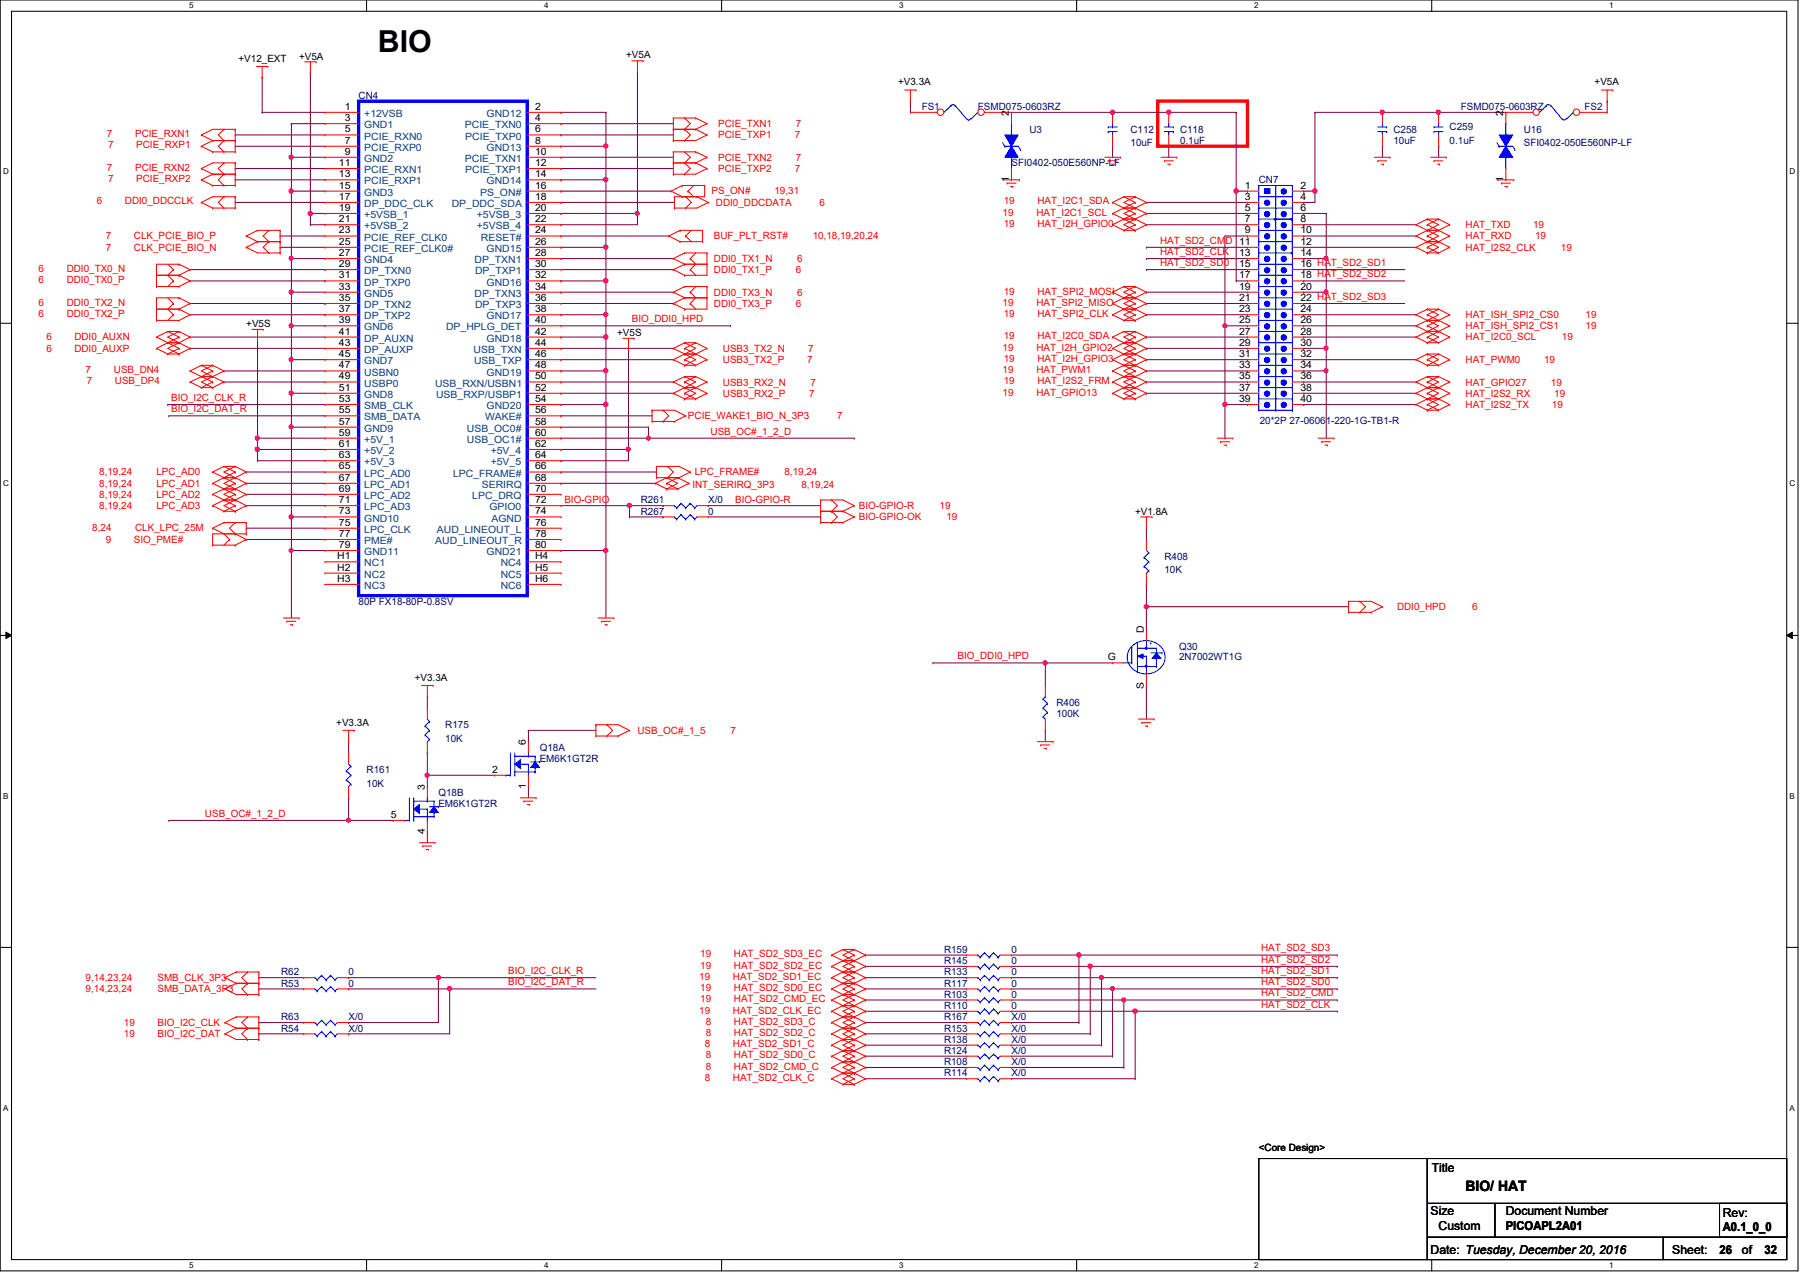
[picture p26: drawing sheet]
<svg xmlns="http://www.w3.org/2000/svg" width="297mm" height="210mm" viewBox="0 0 297 210" stroke-linecap="round" stroke-linejoin="round" font-family="sans-serif">
<defs><g id="words">
<text font-size="5" x="62.4" y="8.5">BIO</text>
<text font-size="2.4" x="241.8" y="196.5">BIO/ HAT</text>
<g font-size="2">
<text x="236.3" y="193.5">Title</text>
<text x="236.1" y="200.5">Size</text>
<text x="237.4" y="202.9">Custom</text>
<text x="248.5" y="200.5">Document Number</text>
<text x="248.5" y="202.9">PICOAPL2A01</text>
<text x="284.3" y="200.9">Rev:</text>
<text x="284.3" y="203.1">A0.1_0_0</text>
<text x="236.1" y="207">Date: Tuesday, December 20, 2016</text>
<text x="276" y="207">Sheet:</text>
<text x="283.8" y="207">26</text>
<text x="287.4" y="207">of</text>
<text x="291.2" y="207">32</text>
</g>
<g font-size="1.7">
<text x="39.4" y="10.2">+V12_EXT</text>
<text x="49.4" y="9.8">+V5A</text>
<text x="103.3" y="9.7">+V5A</text>
<text x="148.2" y="14.1">+V3.3A</text>
<text x="263.1" y="14.1">+V5A</text>
<text x="56.9" y="18.1">1</text>
<text x="56.9" y="20">3</text>
<text x="56.9" y="21.8">5</text>
<text x="56.9" y="23.7">7</text>
<text x="88.3" y="18.1">2</text>
<text x="88.3" y="20">4</text>
<text x="88.3" y="21.8">6</text>
<text x="88.3" y="23.7">8</text>
<text x="166.5" y="19.1" transform="rotate(-90 166.5 19.1)">2</text>
<text x="248.1" y="19.1" transform="rotate(-90 248.1 19.1)">2</text>
<text x="55.9" y="27.4">11</text>
<text x="55.9" y="29.3">13</text>
<text x="56.9" y="25.5">9</text>
<text x="88.3" y="25.5">10</text>
<text x="88.3" y="27.4">12</text>
<text x="88.3" y="29.3">14</text>
<text x="55.9" y="31.1">15</text>
<text x="55.9" y="33">17</text>
<text x="55.9" y="34.8">19</text>
<text x="88.3" y="31.1">16</text>
<text x="88.3" y="33">18</text>
<text x="88.3" y="34.8">20</text>
<text x="166.5" y="30.1" transform="rotate(-90 166.5 30.1)">1</text>
<text x="205.4" y="31.1">1</text>
<text x="205.4" y="33">3</text>
<text x="205.4" y="34.8">5</text>
<text x="214.6" y="31.1">2</text>
<text x="214.6" y="33">4</text>
<text x="214.6" y="34.8">6</text>
<text x="248.1" y="30.1" transform="rotate(-90 248.1 30.1)">1</text>
<text x="55.9" y="36.7">21</text>
<text x="55.9" y="38.5">23</text>
<text x="55.9" y="40.4">25</text>
<text x="88.3" y="36.7">22</text>
<text x="88.3" y="38.5">24</text>
<text x="88.3" y="40.4">26</text>
<text x="204.5" y="40.4">11</text>
<text x="205.4" y="36.7">7</text>
<text x="205.4" y="38.5">9</text>
<text x="214.6" y="36.7">8</text>
<text x="214.6" y="38.5">10</text>
<text x="214.6" y="40.4">12</text>
<text x="55.9" y="42.2">27</text>
<text x="55.9" y="44.1">29</text>
<text x="55.9" y="45.9">31</text>
<text x="55.9" y="47.8">33</text>
<text x="88.3" y="42.2">28</text>
<text x="88.3" y="44.1">30</text>
<text x="88.3" y="45.9">32</text>
<text x="88.3" y="47.8">34</text>
<text x="204.5" y="42.2">13</text>
<text x="204.5" y="44.1">15</text>
<text x="204.5" y="45.9">17</text>
<text x="204.5" y="47.8">19</text>
<text x="214.6" y="42.2">14</text>
<text x="214.6" y="44.1">16 HAT_SD2_SD1</text>
<text x="214.6" y="45.9">18 HAT_SD2_SD2</text>
<text x="214.6" y="47.8">20</text>
<text x="40.6" y="54">+V5S</text>
<text x="55.9" y="49.7">35</text>
<text x="55.9" y="51.5">37</text>
<text x="55.9" y="53.3">39</text>
<text x="88.3" y="49.7">36</text>
<text x="88.3" y="51.5">38</text>
<text x="88.3" y="53.3">40</text>
<text x="204.5" y="49.7">21</text>
<text x="204.5" y="51.5">23</text>
<text x="204.5" y="53.3">25</text>
<text x="214.6" y="49.7">22 HAT_SD2_SD3</text>
<text x="214.6" y="51.5">24</text>
<text x="214.6" y="53.3">26</text>
<text x="55.9" y="55.2">41</text>
<text x="55.9" y="57.1">43</text>
<text x="55.9" y="58.9">45</text>
<text x="88.3" y="55.2">42</text>
<text x="88.3" y="57.1">44</text>
<text x="88.3" y="58.9">46</text>
<text x="101.9" y="55.5">+V5S</text>
<text x="204.5" y="55.2">27</text>
<text x="204.5" y="57.1">29</text>
<text x="204.5" y="58.9">31</text>
<text x="214.6" y="55.2">28</text>
<text x="214.6" y="57.1">30</text>
<text x="214.6" y="58.9">32</text>
<text x="55.9" y="60.8">47</text>
<text x="55.9" y="62.6">49</text>
<text x="55.9" y="64.5">51</text>
<text x="88.3" y="60.8">48</text>
<text x="88.3" y="62.6">50</text>
<text x="88.3" y="64.5">52</text>
<text x="204.5" y="60.8">33</text>
<text x="204.5" y="62.6">35</text>
<text x="204.5" y="64.5">37</text>
<text x="214.6" y="60.8">34</text>
<text x="214.6" y="62.6">36</text>
<text x="214.6" y="64.5">38</text>
<text x="55.9" y="66.3">53</text>
<text x="55.9" y="68.2">55</text>
<text x="55.9" y="70.1">57</text>
<text x="55.9" y="71.9">59</text>
<text x="88.3" y="66.3">54</text>
<text x="88.3" y="68.2">56</text>
<text x="88.3" y="70.1">58</text>
<text x="88.3" y="71.9">60</text>
<text x="204.5" y="66.3">39</text>
<text x="214.6" y="66.3">40</text>
<text x="55.9" y="73.7">61</text>
<text x="55.9" y="75.6">63</text>
<text x="55.9" y="77.5">65</text>
<text x="88.3" y="73.7">62</text>
<text x="88.3" y="75.6">64</text>
<text x="88.3" y="77.5">66</text>
<text x="55.9" y="79.3">67</text>
<text x="55.9" y="81.2">69</text>
<text x="55.9" y="83">71</text>
<text x="88.3" y="79.3">68</text>
<text x="88.3" y="81.2">70</text>
<text x="88.3" y="83">72</text>
<text x="55.9" y="84.9">73</text>
<text x="55.9" y="86.7">75</text>
<text x="55.9" y="88.6">77</text>
<text x="88.3" y="84.9">74</text>
<text x="88.3" y="86.7">76</text>
<text x="88.3" y="88.6">78</text>
<text x="187.3" y="84.9">+V1.8A</text>
<text x="55.7" y="92.3">H1</text>
<text x="55.7" y="94.1">H2</text>
<text x="55.9" y="90.4">79</text>
<text x="88.3" y="90.4">80</text>
<text x="88.3" y="92.3">H4</text>
<text x="88.3" y="94.1">H5</text>
<text x="55.7" y="96">H3</text>
<text x="88.3" y="96">H6</text>
<text x="188.8" y="104.4" transform="rotate(-90 188.8 104.4)">D</text>
<text x="68.4" y="112.4">+V3.3A</text>
<text x="182.8" y="109">G</text>
<text x="188.8" y="113.7" transform="rotate(-90 188.8 113.7)">S</text>
<text x="55.5" y="119.8">+V3.3A</text>
<text x="86.8" y="122.9" transform="rotate(-90 86.8 122.9)">6</text>
<text x="70.1" y="130.3" transform="rotate(-90 70.1 130.3)">3</text>
<text x="81.2" y="127.5">2</text>
<text x="86.8" y="130.2" transform="rotate(-90 86.8 130.2)">1</text>
<text x="64.5" y="135">5</text>
<text x="70.1" y="137.7" transform="rotate(-90 70.1 137.7)">4</text>
<text x="207.7" y="189.9">&lt;Core Design&gt;</text>
</g>
<g font-size="1.7" fill="#000080">
<text x="59.2" y="16.3">CN4</text>
<text x="152.1" y="18.2">FS1</text>
<text x="161.4" y="18.2">FSMD075-0603RZ</text>
<text x="169.9" y="21.9">U3</text>
<text x="186.6" y="21.9">C112</text>
<text x="194.7" y="21.9">C118</text>
<text x="194.7" y="23.7">0.1uF</text>
<text x="230" y="21.9">C258</text>
<text x="230" y="23.7">10uF</text>
<text x="239.2" y="21.5">C259</text>
<text x="239.2" y="23.7">0.1uF</text>
<text x="241.1" y="18.2">FSMD075-0603RZ</text>
<text x="251.5" y="21.9">U16</text>
<text x="261.5" y="18.2">FS2</text>
<text x="166.9" y="27.4">SFI0402-050E560NP-LF</text>
<text x="186.6" y="24.1">10uF</text>
<text x="251.5" y="24.1">SFI0402-050E560NP-LF</text>
<text x="207.7" y="30.2">CN7</text>
<text x="207.9" y="69.9">20*2P 27-06061-220-1G-TB1-R</text>
<text x="105.7" y="83.1">R261</text>
<text x="116.9" y="83.1">X/0</text>
<text x="105.7" y="84.9">R267</text>
<text x="116.9" y="84.9">0</text>
<text x="192.1" y="92.3">R408</text>
<text x="192.1" y="94.6">10K</text>
<text x="59.2" y="99.8">80P FX18-80P-0.8SV</text>
<text x="194.6" y="107.2">Q30</text>
<text x="194.6" y="108.8">2N7002WT1G</text>
<text x="174.3" y="116.5">R406</text>
<text x="174.3" y="118.3">100K</text>
<text x="73.5" y="120.1">R175</text>
<text x="73.5" y="122.4">10K</text>
<text x="89.1" y="123.9">Q18A</text>
<text x="89.1" y="125.7">EM6K1GT2R</text>
<text x="60.5" y="127.6">R161</text>
<text x="60.5" y="129.8">10K</text>
<text x="72.3" y="131.3">Q18B</text>
<text x="72.3" y="133.1">EM6K1GT2R</text>
<text x="46.4" y="161">R62</text>
<text x="57.5" y="161">0</text>
<text x="155.8" y="157.2">R159</text>
<text x="155.8" y="161">R133</text>
<text x="155.8" y="159.1">R145</text>
<text x="166.9" y="157.2">0</text>
<text x="166.9" y="161">0</text>
<text x="166.9" y="159.1">0</text>
<text x="46.4" y="162.8">R53</text>
<text x="57.5" y="162.8">0</text>
<text x="155.8" y="164.7">R103</text>
<text x="155.8" y="162.8">R117</text>
<text x="155.8" y="166.5">R110</text>
<text x="166.9" y="164.7">0</text>
<text x="166.9" y="162.8">0</text>
<text x="166.9" y="166.5">0</text>
<text x="46.4" y="168.4">R63</text>
<text x="46.4" y="170.2">R54</text>
<text x="57.5" y="168.4">X/0</text>
<text x="57.5" y="170.2">X/0</text>
<text x="155.8" y="170.2">R153</text>
<text x="155.8" y="172.1">R138</text>
<text x="155.8" y="168.4">R167</text>
<text x="155.8" y="173.9">R124</text>
<text x="166.9" y="170.2">X/0</text>
<text x="166.9" y="172.1">X/0</text>
<text x="166.9" y="168.4">X/0</text>
<text x="166.9" y="173.9">X/0</text>
<text x="155.8" y="175.8">R108</text>
<text x="155.8" y="177.6">R114</text>
<text x="166.9" y="175.8">X/0</text>
<text x="166.9" y="177.6">X/0</text>
</g>
<g font-size="1.7" fill="#f00">
<text x="17.6" y="22.6">7</text>
<text x="22.3" y="22.6">PCIE_RXN1</text>
<text x="118.5" y="21">PCIE_TXN1</text>
<text x="118.5" y="22.8">PCIE_TXP1</text>
<text x="131.1" y="22.8">7</text>
<text x="131.3" y="21">7</text>
<text x="17.6" y="28.2">7</text>
<text x="17.9" y="24.5">7</text>
<text x="22.3" y="28.2">PCIE_RXN2</text>
<text x="22.5" y="24.5">PCIE_RXP1</text>
<text x="118.5" y="26.5">PCIE_TXN2</text>
<text x="118.5" y="28.4">PCIE_TXP2</text>
<text x="131.1" y="28.4">7</text>
<text x="131.3" y="26.5">7</text>
<text x="16" y="33.7">6</text>
<text x="17.9" y="30.1">7</text>
<text x="20.6" y="33.7">DDI0_DDCCLK</text>
<text x="22.5" y="30.1">PCIE_RXP2</text>
<text x="117.4" y="32.1">PS_ON#</text>
<text x="118.1" y="34">DDI0_DDCDATA</text>
<text x="127.8" y="32.1">19,31</text>
<text x="135.2" y="34">6</text>
<text x="165.4" y="35.6">19</text>
<text x="165.6" y="33.7">19</text>
<text x="171" y="35.6">HAT_I2C1_SCL</text>
<text x="171.2" y="33.7">HAT_I2C1_SDA</text>
<text x="17.5" y="41.4">7</text>
<text x="17.5" y="39.5">7</text>
<text x="22.1" y="41.4">CLK_PCIE_BIO_N</text>
<text x="22.1" y="39.5">CLK_PCIE_BIO_P</text>
<text x="117.8" y="39.5">BUF_PLT_RST#</text>
<text x="134.1" y="39.5">10,18,19,20,24</text>
<text x="165.6" y="37.5">19</text>
<text x="171.2" y="37.5">HAT_I2H_GPIO0</text>
<text x="191.4" y="40.2">HAT_SD2_CMD</text>
<text x="241.8" y="37.6">HAT_TXD</text>
<text x="241.8" y="41.4">HAT_I2S2_CLK</text>
<text x="241.8" y="39.5">HAT_RXD</text>
<text x="253" y="37.6">19</text>
<text x="253.3" y="39.5">19</text>
<text x="257.6" y="41.4">19</text>
<text x="6.3" y="46.7">6</text>
<text x="6.3" y="44.9">6</text>
<text x="11" y="46.7">DDI0_TX0_P</text>
<text x="11" y="44.9">DDI0_TX0_N</text>
<text x="117.8" y="43.2">DDI0_TX1_N</text>
<text x="117.8" y="45.1">DDI0_TX1_P</text>
<text x="131.3" y="45.1">6</text>
<text x="131.5" y="43.2">6</text>
<text x="191.4" y="42.1">HAT_SD2_CLK</text>
<text x="191.4" y="43.9">HAT_SD2_SD0</text>
<text x="6.3" y="52.3">6</text>
<text x="6.3" y="50.5">6</text>
<text x="11" y="52.3">DDI0_TX2_P</text>
<text x="11" y="50.5">DDI0_TX2_N</text>
<text x="104.3" y="53.2">BIO_DDI0_HPD</text>
<text x="117.8" y="48.8">DDI0_TX3_N</text>
<text x="117.8" y="50.6">DDI0_TX3_P</text>
<text x="131.3" y="50.6">6</text>
<text x="131.5" y="48.8">6</text>
<text x="165.4" y="50.5">19</text>
<text x="165.6" y="48.6">19</text>
<text x="165.6" y="52.3">19</text>
<text x="171" y="50.5">HAT_SPI2_MISO</text>
<text x="171.2" y="48.6">HAT_SPI2_MOSI</text>
<text x="171.2" y="52.3">HAT_SPI2_CLK</text>
<text x="241.8" y="52.5">HAT_ISH_SPI2_CS0</text>
<text x="261.7" y="52.5">19</text>
<text x="7.7" y="56.2">6</text>
<text x="7.7" y="58">6</text>
<text x="12.3" y="56.2">DDI0_AUXN</text>
<text x="12.3" y="58">DDI0_AUXP</text>
<text x="119.3" y="59.9">USB3_TX2_P</text>
<text x="119.3" y="58">USB3_TX2_N</text>
<text x="133.2" y="59.9">7</text>
<text x="133.3" y="58">7</text>
<text x="165.4" y="57.9">19</text>
<text x="165.6" y="56">19</text>
<text x="165.6" y="59.7">19</text>
<text x="171" y="57.9">HAT_I2H_GPIO2</text>
<text x="171.2" y="56">HAT_I2C0_SDA</text>
<text x="171.2" y="59.7">HAT_I2H_GPIO3</text>
<text x="241.8" y="56.2">HAT_I2C0_SCL</text>
<text x="241.8" y="54.4">HAT_ISH_SPI2_CS1</text>
<text x="241.8" y="59.9">HAT_PWM0</text>
<text x="254.8" y="59.9">19</text>
<text x="257.8" y="56.2">19</text>
<text x="261.7" y="54.4">19</text>
<text x="14.1" y="61.6">7</text>
<text x="14.3" y="63.4">7</text>
<text x="18.8" y="61.6">USB_DN4</text>
<text x="19" y="63.4">USB_DP4</text>
<text x="119.3" y="65.4">USB3_RX2_P</text>
<text x="119.3" y="63.6">USB3_RX2_N</text>
<text x="133.6" y="65.4">7</text>
<text x="133.7" y="63.6">7</text>
<text x="165.4" y="61.6">19</text>
<text x="165.4" y="65.3">19</text>
<text x="165.6" y="63.4">19</text>
<text x="171" y="61.6">HAT_PWM1</text>
<text x="171" y="65.3">HAT_GPIO13</text>
<text x="171.2" y="63.4">HAT_I2S2_FRM</text>
<text x="241.8" y="63.6">HAT_GPIO27</text>
<text x="241.8" y="65.4">HAT_I2S2_RX</text>
<text x="255.9" y="63.6">19</text>
<text x="256.5" y="65.4">19</text>
<text x="28.2" y="66.2">BIO_I2C_CLK_R</text>
<text x="28.2" y="68">BIO_I2C_DAT_R</text>
<text x="113.5" y="69.2">PCIE_WAKE1_BIO_N_3P3</text>
<text x="117.3" y="71.7">USB_OC#_1_2_D</text>
<text x="138.2" y="69.2">7</text>
<text x="241.8" y="67.3">HAT_I2S2_TX</text>
<text x="256.1" y="67.3">19</text>
<text x="16.4" y="80.3">8,19,24</text>
<text x="16.4" y="78.4">8,19,24</text>
<text x="16.4" y="84">8,19,24</text>
<text x="16.4" y="82.2">8,19,24</text>
<text x="25.8" y="80.3">LPC_AD1</text>
<text x="25.8" y="78.4">LPC_AD0</text>
<text x="25.8" y="84">LPC_AD3</text>
<text x="25.8" y="82.2">LPC_AD2</text>
<text x="93.1" y="83.1">BIO-GPIO</text>
<text x="114.3" y="80.5">INT_SERIRQ_3P3</text>
<text x="114.6" y="78.4">LPC_FRAME#</text>
<text x="121.3" y="83.1">BIO-GPIO-R</text>
<text x="129.5" y="78.4">8,19,24</text>
<text x="132.2" y="80.5">8,19,24</text>
<text x="141.7" y="84">BIO-GPIO-R</text>
<text x="155.1" y="84">19</text>
<text x="15.2" y="87.5">8,24</text>
<text x="17.5" y="89.6">9</text>
<text x="22.1" y="89.6">SIO_PME#</text>
<text x="22.3" y="87.5">CLK_LPC_25M</text>
<text x="141.7" y="85.9">BIO-GPIO-OK</text>
<text x="156.2" y="85.9">19</text>
<text x="230.5" y="100.7">DDI0_HPD</text>
<text x="242.9" y="100.7">6</text>
<text x="158" y="108.8">BIO_DDI0_HPD</text>
<text x="105.2" y="121.1">USB_OC#_1_5</text>
<text x="120.6" y="121.1">7</text>
<text x="33.8" y="134.8">USB_OC#_1_2_D</text>
<text x="14.1" y="161.9">9,14,23,24</text>
<text x="26" y="161.9">SMB_CLK_3P3</text>
<text x="83.9" y="160.7">BIO_I2C_CLK_R</text>
<text x="115.4" y="161.7">19</text>
<text x="115.6" y="158">19</text>
<text x="115.6" y="159.9">19</text>
<text x="120.9" y="161.7">HAT_SD2_SD1_EC</text>
<text x="121.1" y="158">HAT_SD2_SD3_EC</text>
<text x="121.1" y="159.9">HAT_SD2_SD2_EC</text>
<text x="208.1" y="157">HAT_SD2_SD3</text>
<text x="208.1" y="158.9">HAT_SD2_SD2</text>
<text x="208.1" y="160.7">HAT_SD2_SD1</text>
<text x="14.1" y="163.7">9,14,23,24</text>
<text x="26" y="163.7">SMB_DATA_3P3</text>
<text x="83.9" y="162.6">BIO_I2C_DAT_R</text>
<text x="115.4" y="167.3">19</text>
<text x="115.6" y="165.4">19</text>
<text x="115.6" y="163.5">19</text>
<text x="120.9" y="167.3">HAT_SD2_CLK_EC</text>
<text x="121.1" y="165.4">HAT_SD2_CMD_EC</text>
<text x="121.1" y="163.5">HAT_SD2_SD0_EC</text>
<text x="208.1" y="162.6">HAT_SD2_SD0</text>
<text x="208.1" y="164.4">HAT_SD2_CMD</text>
<text x="208.1" y="166.3">HAT_SD2_CLK</text>
<text x="20.4" y="169.3">19</text>
<text x="20.4" y="171.2">19</text>
<text x="26" y="169.3">BIO_I2C_CLK</text>
<text x="26" y="171.2">BIO_I2C_DAT</text>
<text x="116.3" y="172.8">8</text>
<text x="116.5" y="169.1">8</text>
<text x="116.5" y="171">8</text>
<text x="120.9" y="172.8">HAT_SD2_SD1_C</text>
<text x="121.1" y="169.1">HAT_SD2_SD3_C</text>
<text x="121.1" y="171">HAT_SD2_SD2_C</text>
<text x="116.3" y="178.4">8</text>
<text x="116.5" y="176.5">8</text>
<text x="116.5" y="174.7">8</text>
<text x="120.9" y="178.4">HAT_SD2_CLK_C</text>
<text x="121.1" y="176.5">HAT_SD2_CMD_C</text>
<text x="121.1" y="174.7">HAT_SD2_SD0_C</text>
</g>
<g font-size="1.7" fill="#004080">
<text x="60.1" y="19.3">+12VSB</text>
<text x="60.1" y="21.2">GND1</text>
<text x="60.1" y="23">PCIE_RXN0</text>
<text x="76.7" y="21.2">PCIE_TXN0</text>
<text x="76.8" y="23">PCIE_TXP0</text>
<text x="80.3" y="19.3">GND12</text>
<text x="60.1" y="24.9">PCIE_RXP0</text>
<text x="60.1" y="26.7">GND2</text>
<text x="60.1" y="28.6">PCIE_RXN1</text>
<text x="76.7" y="26.7">PCIE_TXN1</text>
<text x="76.8" y="28.6">PCIE_TXP1</text>
<text x="80.3" y="24.9">GND13</text>
<text x="60.1" y="30.4">PCIE_RXP1</text>
<text x="60.1" y="32.3">GND3</text>
<text x="60.1" y="34.2">DP_DDC_CLK</text>
<text x="60.1" y="36">+5VSB_1</text>
<text x="74.5" y="34.2">DP_DDC_SDA</text>
<text x="78.7" y="36">+5VSB_3</text>
<text x="79.2" y="32.3">PS_ON#</text>
<text x="80.3" y="30.4">GND14</text>
<text x="60.1" y="37.8">+5VSB_2</text>
<text x="60.1" y="39.7">PCIE_REF_CLK0</text>
<text x="60.1" y="41.6">PCIE_REF_CLK0#</text>
<text x="78.7" y="37.8">+5VSB_4</text>
<text x="79.4" y="39.7">RESET#</text>
<text x="80.3" y="41.6">GND15</text>
<text x="60.1" y="43.4">GND4</text>
<text x="60.1" y="45.3">DP_TXN0</text>
<text x="60.1" y="47.1">DP_TXP0</text>
<text x="78.3" y="43.4">DP_TXN1</text>
<text x="78.4" y="45.3">DP_TXP1</text>
<text x="80.3" y="47.1">GND16</text>
<text x="60.1" y="49">GND5</text>
<text x="60.1" y="50.8">DP_TXN2</text>
<text x="60.1" y="52.7">DP_TXP2</text>
<text x="78.3" y="49">DP_TXN3</text>
<text x="78.4" y="50.8">DP_TXP3</text>
<text x="80.3" y="52.7">GND17</text>
<text x="60.1" y="54.5">GND6</text>
<text x="60.1" y="56.4">DP_AUXN</text>
<text x="60.1" y="58.3">DP_AUXP</text>
<text x="73.6" y="54.5">DP_HPLG_DET</text>
<text x="78.1" y="58.3">USB_TXN</text>
<text x="80.3" y="56.4">GND18</text>
<text x="60.1" y="60.1">GND7</text>
<text x="60.1" y="62">USBN0</text>
<text x="60.1" y="63.8">USBP0</text>
<text x="60.1" y="65.7">GND8</text>
<text x="71.8" y="63.8">USB_RXN/USBN1</text>
<text x="72" y="65.7">USB_RXP/USBP1</text>
<text x="78.2" y="60.1">USB_TXP</text>
<text x="80.3" y="62">GND19</text>
<text x="60.1" y="67.5">SMB_CLK</text>
<text x="60.1" y="69.4">SMB_DATA</text>
<text x="60.1" y="71.2">GND9</text>
<text x="77" y="71.2">USB_OC0#</text>
<text x="80" y="69.4">WAKE#</text>
<text x="80.3" y="67.5">GND20</text>
<text x="60.1" y="73.1">+5V_1</text>
<text x="60.1" y="74.9">+5V_2</text>
<text x="60.1" y="76.8">+5V_3</text>
<text x="77" y="73.1">USB_OC1#</text>
<text x="81" y="74.9">+5V_4</text>
<text x="81" y="76.8">+5V_5</text>
<text x="60.1" y="78.7">LPC_AD0</text>
<text x="60.1" y="80.5">LPC_AD1</text>
<text x="60.1" y="82.3">LPC_AD2</text>
<text x="74.8" y="78.7">LPC_FRAME#</text>
<text x="77.9" y="82.3">LPC_DRQ</text>
<text x="79.5" y="80.5">SERIRQ</text>
<text x="60.1" y="84.2">LPC_AD3</text>
<text x="60.1" y="86.1">GND10</text>
<text x="60.1" y="87.9">LPC_CLK</text>
<text x="60.1" y="89.8">PME#</text>
<text x="71.8" y="89.8">AUD_LINEOUT_R</text>
<text x="72.1" y="87.9">AUD_LINEOUT_L</text>
<text x="80.8" y="84.2">GPIO0</text>
<text x="81.1" y="86.1">AGND</text>
<text x="60.1" y="91.6">GND11</text>
<text x="60.1" y="93.5">NC1</text>
<text x="60.1" y="95.3">NC2</text>
<text x="80.3" y="91.6">GND21</text>
<text x="82.6" y="93.5">NC4</text>
<text x="82.6" y="95.3">NC5</text>
<text x="60.1" y="97.2">NC3</text>
<text x="82.6" y="97.2">NC6</text>
</g>
<g font-size="1.3">
<text x="31.2" y="1.4">5</text>
<text x="89.8" y="1.4">4</text>
<text x="148.4" y="1.4">3</text>
<text x="207" y="1.4">2</text>
<text x="265.6" y="1.4">1</text>
<text x=".5" y="28.8">D</text>
<text x="295.3" y="28.8">D</text>
<text x=".5" y="80.3">C</text>
<text x="295.3" y="80.3">C</text>
<text x=".5" y="131.8">B</text>
<text x="295.3" y="131.8">B</text>
<text x=".5" y="183.3">A</text>
<text x="295.3" y="183.3">A</text>
<text x="31.2" y="209.3">5</text>
<text x="89.8" y="209.3">4</text>
<text x="148.4" y="209.3">3</text>
<text x="207" y="209.3">2</text>
<text x="265.6" y="209.3">1</text>
</g>
</g></defs>
<path d="M0 0h296.7v209.7h-296.7zM1.9 1.9h292.9v206h-292.9z" fill="none" stroke="#000" stroke-width=".17"/>
<g fill="#fff">
<path d="M31.2 .2h.7v1.5h-.7z"/>
<path d="M31.2 208.1h.7v1.4h-.7z"/>
</g>
<path d="M60.5 0v1.9M60.5 207.9v1.8" fill="none" stroke="#000" stroke-width=".17"/>
<g fill="#fff">
<path d="M89.8 .2h.7v1.5h-.7z"/>
<path d="M89.8 208.1h.7v1.4h-.7z"/>
</g>
<path d="M119.1 0v1.9M119.1 207.9v1.8" fill="none" stroke="#000" stroke-width=".17"/>
<g fill="#fff">
<path d="M148.4 .2h.7v1.5h-.7z"/>
<path d="M148.4 208.1h.7v1.4h-.7z"/>
</g>
<path d="M177.7 0v1.9M177.7 207.9v1.8" fill="none" stroke="#000" stroke-width=".17"/>
<g fill="#fff">
<path d="M207 .2h.7v1.5h-.7z"/>
<path d="M207 208.1h.7v1.4h-.7z"/>
</g>
<path d="M236.3 0v1.9M236.3 207.9v1.8" fill="none" stroke="#000" stroke-width=".17"/>
<g fill="#fff">
<path d="M265.6 .2h.7v1.5h-.7z"/>
<path d="M265.6 208.1h.7v1.4h-.7z"/>
<path d="M.5 27.6h.9v1.5h-.9z"/>
<path d="M295.3 27.6h.9v1.5h-.9z"/>
<path d="M.5 79.1h.9v1.5h-.9z"/>
<path d="M295.3 79.1h.9v1.5h-.9z"/>
</g>
<path d="M0 53.3h1.9M294.8 53.3h1.9" fill="none" stroke="#000" stroke-width=".17"/>
<g fill="#fff">
<path d="M.5 130.6h.9v1.5h-.9z"/>
<path d="M295.3 130.6h.9v1.5h-.9z"/>
</g>
<path d="M0 104.9h1.9M1 104.3l.9 .6-.9 .5zM294.8 104.9l1-.6v1.1zM294.8 104.9h1.9" fill="none" stroke="#000" stroke-width=".17"/>
<path d="M1 104.3l.9 .6-.9 .5zM294.8 104.9l1-.6v1.1z" fill="#000"/>
<g fill="#fff">
<path d="M.5 182.1h.8v1.5h-.8z"/>
<path d="M295.3 182.1h.8v1.5h-.8z"/>
</g>
<path d="M0 156.3h1.9M294.8 156.3h1.9" fill="none" stroke="#000" stroke-width=".17"/>
<path d="M191 16.7h14.9v7.4h-14.9z" fill="none" stroke="#f00" stroke-width=".55"/>
<g fill="none" stroke="#800040" stroke-width=".17">
<path d="M38.8 24.1h.1M38.8 22.3h.1M38.8 22.3h14.8M38.8 24.1h14.8M92.6 22.3h.1M92.6 20.4h.1M92.6 22.3h18.5M92.6 20.4h18.5M92.6 66.8h.1M92.6 66.8h7.4M100 66.8h.1M100 66.8v35.2"/>
<path d="M48.1 90.8h.1M48.1 90.8v11.2M92.6 90.8h.1M92.6 90.8h7.4M100 90.8h.1"/>
</g>
<circle cx="100" cy="90.8" r=".36" fill="#f0f"/>
<circle cx="100" cy="90.8" r=".36" fill="none" stroke="#f0f" stroke-width=".17"/>
<circle cx="100" cy="66.7" r=".37" fill="#f0f"/>
<circle cx="100" cy="66.7" r=".37" fill="none" stroke="#f0f" stroke-width=".17"/>
<path d="M92.6 55.6h.1M92.6 55.6h7.4M100 55.6h.1M100 55.6v11.2M92.6 61.2h.1M92.6 61.2h7.4M100 61.2h.1" fill="none" stroke="#800040" stroke-width=".17"/>
<circle cx="100" cy="61.2" r=".36" fill="#f0f"/>
<circle cx="100" cy="61.2" r=".36" fill="none" stroke="#f0f" stroke-width=".17"/>
<path d="M92.6 51.9h.1M92.6 51.9h7.4M100 51.9h.1M100 51.9v3.7" fill="none" stroke="#800040" stroke-width=".17"/>
<circle cx="100" cy="55.6" r=".37" fill="#f0f"/>
<circle cx="100" cy="55.6" r=".37" fill="none" stroke="#f0f" stroke-width=".17"/>
<circle cx="100" cy="51.9" r=".36" fill="#f0f"/>
<circle cx="100" cy="51.9" r=".36" fill="none" stroke="#f0f" stroke-width=".17"/>
<path d="M92.6 46.4h.1M92.6 40.8h.1M92.6 46.4h7.4M92.6 40.8h7.4" fill="none" stroke="#800040" stroke-width=".17"/>
<circle cx="100" cy="40.8" r=".37" fill="#f0f"/>
<circle cx="100" cy="40.8" r=".37" fill="none" stroke="#f0f" stroke-width=".17"/>
<path d="M92.6 18.5h.1M92.6 18.5h7.4M92.6 29.7h.1M92.6 29.7h7.4M100 29.7h.1M100 24.1h.1M100 24.1v16.7" fill="none" stroke="#800040" stroke-width=".17"/>
<circle cx="100" cy="29.6" r=".37" fill="#f0f"/>
<circle cx="100" cy="29.6" r=".37" fill="none" stroke="#f0f" stroke-width=".17"/>
<circle cx="100" cy="24.1" r=".36" fill="#f0f"/>
<circle cx="100" cy="24.1" r=".36" fill="none" stroke="#f0f" stroke-width=".17"/>
<path d="M92.6 24.1h.1M92.6 24.1h7.4M48.1 90.8h.1M48.1 90.8h5.5" fill="none" stroke="#800040" stroke-width=".17"/>
<circle cx="48" cy="90.8" r=".34" fill="#f0f"/>
<circle cx="48" cy="90.8" r=".34" fill="none" stroke="#f0f" stroke-width=".17"/>
<path d="M48.1 70.5h.1M48.1 70.5h5.5M48.1 70.5v14.8M48.1 85.3h.1M48.1 85.3h5.5" fill="none" stroke="#800040" stroke-width=".17"/>
<circle cx="48" cy="85.3" r=".35" fill="#f0f"/>
<circle cx="48" cy="85.3" r=".35" fill="none" stroke="#f0f" stroke-width=".17"/>
<circle cx="48" cy="70.4" r=".34" fill="#f0f"/>
<circle cx="48" cy="70.4" r=".34" fill="none" stroke="#f0f" stroke-width=".17"/>
<path d="M48.1 59.4h.1M48.1 53.8h.1M48.1 53.8v5.6M48.1 59.4h5.5M48.1 53.8h5.5M48.1 64.9h.1M48.1 64.9h5.5M48.1 64.9v5.6" fill="none" stroke="#800040" stroke-width=".17"/>
<circle cx="48" cy="59.3" r=".35" fill="#f0f"/>
<circle cx="48" cy="59.3" r=".35" fill="none" stroke="#f0f" stroke-width=".17"/>
<circle cx="48" cy="53.8" r=".34" fill="#f0f"/>
<circle cx="48" cy="53.8" r=".34" fill="none" stroke="#f0f" stroke-width=".17"/>
<path d="M48.1 48.2h.1M48.1 48.2h5.5M48.1 48.2v5.6" fill="none" stroke="#800040" stroke-width=".17"/>
<circle cx="48" cy="48.2" r=".35" fill="#f0f"/>
<circle cx="48" cy="48.2" r=".35" fill="none" stroke="#f0f" stroke-width=".17"/>
<path d="M48.1 42.7h.1M48.1 42.7h5.5" fill="none" stroke="#800040" stroke-width=".17"/>
<circle cx="48" cy="42.6" r=".34" fill="#f0f"/>
<circle cx="48" cy="42.6" r=".34" fill="none" stroke="#f0f" stroke-width=".17"/>
<path d="M48.1 31.5h.1M48.1 26h.1M48.1 26v22.2M48.1 31.5h5.5M48.1 26h5.5M48.1 42.7h.1" fill="none" stroke="#800040" stroke-width=".17"/>
<circle cx="48" cy="31.5" r=".35" fill="#f0f"/>
<circle cx="48" cy="31.5" r=".35" fill="none" stroke="#f0f" stroke-width=".17"/>
<circle cx="48" cy="25.9" r=".34" fill="#f0f"/>
<circle cx="48" cy="25.9" r=".34" fill="none" stroke="#f0f" stroke-width=".17"/>
<g fill="none" stroke="#800040" stroke-width=".17">
<path d="M43.3 12.8h.1M43.3 18.5h.1M43.3 12.8v5.7M43.3 18.5h10.3M46.2 38.9h.1M46.2 38.9h7.4M48.1 20.4h.1M48.1 20.4h5.5M48.1 20.4v5.6M46.2 40.8h.1M46.2 40.8h7.4M107 72.3h34"/>
<path d="M141 72.3h.1"/>
</g>
<circle cx="107" cy="72.3" r=".34" fill="#f0f"/>
<circle cx="107" cy="72.3" r=".34" fill="none" stroke="#f0f" stroke-width=".17"/>
<path d="M100 40.8h.1M100 40.8v5.6M37 63h.1M37 61.2h.1M37 63h16.6M37 61.2h16.6M92.6 72.3h.1M92.6 70.5h.1M92.6 72.3h14.4M92.6 70.5h14.4" fill="none" stroke="#800040" stroke-width=".17"/>
<circle cx="100" cy="46.3" r=".37" fill="#f0f"/>
<circle cx="100" cy="46.3" r=".37" fill="none" stroke="#f0f" stroke-width=".17"/>
<path d="M48.1 59.4h.1M48.1 59.4v5.5M100 46.4h.1M100 46.4v5.5" fill="none" stroke="#800040" stroke-width=".17"/>
<circle cx="48" cy="64.9" r=".35" fill="#f0f"/>
<circle cx="48" cy="64.9" r=".35" fill="none" stroke="#f0f" stroke-width=".17"/>
<g fill="none" stroke="#800040" stroke-width=".17">
<path d="M100 18.5h.1M100 18.5v5.6M40.6 77.9h.1M40.6 79.8h.1M40.6 77.9h13M40.6 79.8h13M42.5 76h.1M42.5 74.2h.1M42.5 76h11.1M42.5 74.2v1.8M40.6 83.4h.1M40.6 81.6h.1"/>
<path d="M40.6 87.2h.1M40.6 83.4h13M40.6 81.6h13M40.6 87.2h13M48.1 85.3h.1M48.1 85.3v5.5"/>
</g>
<circle cx="42.5" cy="74.1" r=".37" fill="#f0f"/>
<circle cx="42.5" cy="74.1" r=".37" fill="none" stroke="#f0f" stroke-width=".17"/>
<path d="M42.5 74.2h.1M42.5 72.3h.1M42.5 74.2h11.1M42.5 72.3v1.9M42.5 72.3h11.1" fill="none" stroke="#800040" stroke-width=".17"/>
<circle cx="42.5" cy="72.3" r=".36" fill="#f0f"/>
<circle cx="42.5" cy="72.3" r=".36" fill="none" stroke="#f0f" stroke-width=".17"/>
<path d="M42.5 56.2h.1M42.5 56.2v16.1M103.7 57.7h.1M103.7 57.7v18.3h-11.1M92.6 76h.1M92.6 74.2h.1M92.6 74.2h11.1M103.7 74.2h.1M40.6 89h.1M40.6 89h13" fill="none" stroke="#800040" stroke-width=".17"/>
<circle cx="103.7" cy="74.1" r=".35" fill="#f0f"/>
<circle cx="103.7" cy="74.1" r=".35" fill="none" stroke="#f0f" stroke-width=".17"/>
<g fill="none" stroke="#800040" stroke-width=".17">
<path d="M105.2 11.9h.1M105.2 11.9v25.2h-12.6M92.6 37.1h.1M92.6 35.2h.1M92.6 35.2h12.6M105.2 35.2h.1M92.6 77.9h.1M92.6 79.8h.1M92.6 68.6h.1M92.6 77.9h15.7M92.6 79.8h15.6M92.6 68.6h15"/>
<path d="M92.6 83.4h11.3M103.9 83.4h.1"/>
</g>
<circle cx="105.1" cy="35.2" r=".34" fill="#f0f"/>
<circle cx="105.1" cy="35.2" r=".34" fill="none" stroke="#f0f" stroke-width=".17"/>
<path d="M51.2 12.1h.1M51.2 12.1v25M51.2 35.2h.1M51.2 35.2h2.4M92.6 31.5h.1M92.6 31.5h18.1" fill="none" stroke="#800040" stroke-width=".17"/>
<circle cx="51.2" cy="35.2" r=".36" fill="#f0f"/>
<circle cx="51.2" cy="35.2" r=".36" fill="none" stroke="#f0f" stroke-width=".17"/>
<g fill="none" stroke="#800040" stroke-width=".17">
<path d="M51.2 37.1h.1M51.2 37.1h2.4M92.6 38.9h.1M92.6 38.9h17.8M31.4 55.6h.1M31.4 57.5h.1M31.4 46.4h22.2M31.4 44.5h22.2M31.4 51.9h22.2M31.4 50.1h22.2M31.4 57.5h22.2M31.4 55.6h22.2"/>
<path d="M53.6 46.4h.1M53.6 44.5h.1M53.6 51.9h.1M53.6 50.1h.1M92.6 48.2h.1M92.6 42.7h.1M92.6 59.4h.1M92.6 57.5h.1M92.6 44.5h18.5M92.6 50.1h18.5M92.6 53.8h28M92.6 48.2h18.5"/>
<path d="M92.6 42.7h18.5M92.6 59.4h18.5M92.6 57.5h18.5M111.1 44.5h.1M111.1 50.1h.1M120.6 53.8h.1M92.6 64.9h.1M92.6 63h.1M92.6 64.9h18.5M92.6 63h18.5M57.5 131.7h.1M57.5 131.7v3.7"/>
</g>
<circle cx="57.5" cy="135.3" r=".36" fill="#f0f"/>
<circle cx="57.5" cy="135.3" r=".36" fill="none" stroke="#f0f" stroke-width=".17"/>
<path d="M57.5 122.4h.1M57.5 135.4h.1M57.5 122.4v1.8M57.5 135.4h7.4M70.5 137.2h.1M70.5 127.9h.1M70.5 137.2v1.9M70.5 127.9h11.1M87.2 129.8h.1M87.2 129.8v1.9" fill="none" stroke="#800040" stroke-width=".17"/>
<circle cx="70.5" cy="127.9" r=".34" fill="#f0f"/>
<circle cx="70.5" cy="127.9" r=".34" fill="none" stroke="#f0f" stroke-width=".17"/>
<g fill="none" stroke="#800040" stroke-width=".17">
<path d="M189.2 33.4h.1M189.2 37.1h.1M189.2 35.2h.1M189.2 33.4h16.7M189.2 37.1h16.7M189.2 35.2h16.7M215.1 37.1h.1M215.1 35.2h.1M215.1 38.9h.1M215.1 37.1h18.6M215.1 35.2h3.8M215.1 38.9h18.6"/>
<path d="M189.2 48.2h.1M189.2 51.9h.1M189.2 50.1h.1M189.2 55.6h.1M189.2 59.4h.1M189.2 57.5h.1M189.2 48.2h16.7M189.2 51.9h16.7M189.2 50.1h16.7M189.2 55.6h16.7M189.2 59.4h16.7M189.2 57.5h16.7"/>
<path d="M215.1 40.8h.1M215.1 42.7h.1M215.1 48.2h.1M215.1 51.9h.1M215.1 55.6h.1M215.1 53.8h.1M215.1 59.4h.1M215.1 57.5h.1M215.1 48.2h3.8M215.1 51.9h18.6M215.1 55.6h18.6M215.1 59.4h18.6"/>
<path d="M215.1 57.5h3.8M215.1 40.8h18.6M215.1 42.7h3.8M215.1 53.8h18.6M107 72.3h.1M107 70.5v1.8M189.2 63h.1M189.2 61.2h.1M189.2 64.9h.1M189.2 63h16.7M189.2 61.2h16.7M189.2 64.9h16.7"/>
<path d="M215.1 63h.1M215.1 61.2h.1M215.1 63h18.6M215.1 61.2h3.8M116.9 83.4h.1M116.9 83.4h18.5M70.5 115h.1M70.5 115v1.8M27.9 135.4h.1M27.9 135.4h29.6M70.5 127.9h.1M70.5 124.2h.1"/>
<path d="M70.5 124.2v5.6M87.2 120.5h.1M87.2 120.5v1.9M87.2 120.5h11.1"/>
</g>
<circle cx="218.8" cy="61.2" r=".34" fill="#f0f"/>
<circle cx="218.8" cy="61.2" r=".34" fill="none" stroke="#f0f" stroke-width=".17"/>
<g fill="none" stroke="#800040" stroke-width=".17">
<path d="M150.2 16.7h.1M150.2 16.7v1.8M166.9 18.5h16.7M183.6 18.5h.1M217 18.5h11.1M228.1 18.5h.1M265.2 16.7h.1M265.2 16.7v1.8M183.6 24.1h.1M183.6 24.1v1.9M192.9 24.1h.1M192.9 24.1v1.9"/>
<path d="M228.1 24.1h.1M228.1 24.1v1.9M237.4 24.1h.1M237.4 24.1v1.9M215.1 66.8h.1M215.1 64.9h.1M215.1 66.8h18.6M215.1 64.9h18.6"/>
</g>
<circle cx="228.1" cy="18.5" r=".35" fill="#f0f"/>
<circle cx="228.1" cy="18.5" r=".35" fill="none" stroke="#f0f" stroke-width=".17"/>
<path d="M204 18.5h.1M204 18.5v13M237.4 18.5h.1M237.4 18.5h11.1" fill="none" stroke="#800040" stroke-width=".17"/>
<circle cx="204" cy="31.5" r=".37" fill="#f0f"/>
<circle cx="204" cy="31.5" r=".37" fill="none" stroke="#f0f" stroke-width=".17"/>
<path d="M217 18.5h.1M217 18.5v13" fill="none" stroke="#800040" stroke-width=".17"/>
<circle cx="217" cy="31.5" r=".37" fill="#f0f"/>
<circle cx="217" cy="31.5" r=".37" fill="none" stroke="#f0f" stroke-width=".17"/>
<g fill="none" stroke="#800040" stroke-width=".17">
<path d="M205.9 31.5h.1M205.9 38.9h.1M205.9 31.5h-1.9v14.9M205.9 38.9h-3.8v14.9M215.1 31.5h.1M215.1 33.4h.1M215.1 31.5h1.9M217 31.5h.1M217 31.5v1.9h-1.9M202.1 53.8h.1M204 46.4h.1M204 46.4h1.9"/>
<path d="M205.9 46.4h.1M218.9 42.7h.1M218.9 42.7v5.5"/>
</g>
<circle cx="218.8" cy="42.6" r=".34" fill="#f0f"/>
<circle cx="218.8" cy="42.6" r=".34" fill="none" stroke="#f0f" stroke-width=".17"/>
<path d="M205.9 53.8h.1M205.9 53.8h-3.8v13M202.1 66.8h.1" fill="none" stroke="#800040" stroke-width=".17"/>
<circle cx="202.1" cy="53.8" r=".34" fill="#f0f"/>
<circle cx="202.1" cy="53.8" r=".34" fill="none" stroke="#f0f" stroke-width=".17"/>
<circle cx="202.1" cy="66.7" r=".35" fill="#f0f"/>
<circle cx="202.1" cy="66.7" r=".35" fill="none" stroke="#f0f" stroke-width=".17"/>
<path d="M218.9 48.2h.1M218.9 48.2v9.3M202.1 72.3h.1M205.9 66.8h.1M205.9 66.8h-3.8v5.5M218.9 61.2h.1M218.9 61.2v11.1" fill="none" stroke="#800040" stroke-width=".17"/>
<circle cx="218.8" cy="57.5" r=".35" fill="#f0f"/>
<circle cx="218.8" cy="57.5" r=".35" fill="none" stroke="#f0f" stroke-width=".17"/>
<circle cx="218.8" cy="48.2" r=".35" fill="#f0f"/>
<circle cx="218.8" cy="48.2" r=".35" fill="none" stroke="#f0f" stroke-width=".17"/>
<path d="M218.9 35.2h.1M218.9 35.2v7.5M218.9 57.5h.1M218.9 57.5v3.7M72.3 161.3h.1M72.3 161.3h26" fill="none" stroke="#800040" stroke-width=".17"/>
<circle cx="72.3" cy="161.3" r=".35" fill="#f0f"/>
<circle cx="72.3" cy="161.3" r=".35" fill="none" stroke="#f0f" stroke-width=".17"/>
<path d="M74.2 163.2h.1M74.2 163.2h24.1" fill="none" stroke="#800040" stroke-width=".17"/>
<circle cx="74.2" cy="163.1" r=".36" fill="#f0f"/>
<circle cx="74.2" cy="163.1" r=".36" fill="none" stroke="#f0f" stroke-width=".17"/>
<g fill="none" stroke="#800040" stroke-width=".17">
<path d="M27.7 66.8h.1M27.7 66.8h25.9M27.9 68.6h.1M27.9 68.6h25.7M154 109.4h.1M154 109.4h18.5M189.2 100.1h.1M189.2 100.1v3.7M42.7 170.6h.1M42.7 168.7h.1M42.7 163.2h.1M42.7 161.3h.1"/>
<path d="M42.7 170.6h7.4M42.7 168.7h7.4M42.7 163.2h7.4M42.7 161.3h7.4M57.5 161.3h.1M57.5 168.7h.1M57.5 163.2h.1M57.5 170.6h.1M57.5 163.2h16.7M57.5 161.3h14.8M72.3 161.3h.1M72.3 161.3v7.4h-14.8"/>
<path d="M74.2 163.2h.1M74.2 163.2v7.4h-16.7"/>
</g>
<circle cx="172.5" cy="109.4" r=".34" fill="#f0f"/>
<circle cx="172.5" cy="109.4" r=".34" fill="none" stroke="#f0f" stroke-width=".17"/>
<path d="M189.2 87.2h.1M189.2 96.4h.1M189.2 87.2v1.8M189.2 96.4v3.7h33.3M172.5 109.4h.1M172.5 109.4v3.7M172.5 109.4h11.1M189.2 113.1h.1M189.2 113.1v5.6M222.5 100.1h.1M172.5 120.5h.1M172.5 120.5v1.9" fill="none" stroke="#800040" stroke-width=".17"/>
<circle cx="189.2" cy="100.1" r=".36" fill="#f0f"/>
<circle cx="189.2" cy="100.1" r=".36" fill="none" stroke="#f0f" stroke-width=".17"/>
<g fill="none" stroke="#800040" stroke-width=".17">
<path d="M38.8 33.4h.1M38.8 33.4h14.8M92.6 33.4h.1M92.6 33.4h18.7M142.8 157.6h.1M142.8 159.5h.1M142.8 157.6h16.7M142.8 159.5h16.7M166.9 157.6h11.2M166.9 159.5h13M178.1 157.6h.1M179.9 159.5h.1"/>
<path d="M142.8 161.3h.1M142.8 161.3h16.7M166.9 161.3h14.9M166.9 166.9h20.4M181.8 161.3h.1M187.3 166.9h.1"/>
</g>
<circle cx="187.3" cy="166.9" r=".37" fill="#f0f"/>
<circle cx="187.3" cy="166.9" r=".37" fill="none" stroke="#f0f" stroke-width=".17"/>
<g fill="none" stroke="#800040" stroke-width=".17">
<path d="M183.6 18.5h20.4M192.9 18.5h.1M204 18.5h.1M189.2 40.8h.1M189.2 42.7h.1M189.2 44.5h.1M189.2 44.5h16.7M189.2 40.8h16.7M189.2 42.7h16.7M215.1 50.1h.1M215.1 46.4h.1M215.1 44.5h.1"/>
<path d="M215.1 50.1h16.7M215.1 46.4h16.7M215.1 44.5h16.7M142.8 163.2h.1M142.8 166.9h.1M142.8 165h.1M142.8 168.7h.1M142.8 172.5h.1M142.8 170.6h.1M142.8 174.3h.1M142.8 178h.1M142.8 176.1h.1"/>
<path d="M142.8 163.2h16.7M142.8 165h16.7M142.8 166.9h16.7M142.8 168.7h16.7M142.8 172.5h16.7M142.8 170.6h16.7M142.8 174.3h16.7M142.8 178h16.7M142.8 176.1h16.7M166.9 163.2h16.7M166.9 165h18.6M183.6 163.2h.1"/>
<path d="M185.5 165h.1"/>
</g>
<circle cx="183.6" cy="18.5" r=".35" fill="#f0f"/>
<circle cx="183.6" cy="18.5" r=".35" fill="none" stroke="#f0f" stroke-width=".17"/>
<circle cx="192.9" cy="18.5" r=".35" fill="#f0f"/>
<circle cx="192.9" cy="18.5" r=".35" fill="none" stroke="#f0f" stroke-width=".17"/>
<path d="M228.1 18.5h9.3M237.4 18.5h.1" fill="none" stroke="#800040" stroke-width=".17"/>
<circle cx="237.3" cy="18.5" r=".35" fill="#f0f"/>
<circle cx="237.3" cy="18.5" r=".35" fill="none" stroke="#f0f" stroke-width=".17"/>
<path d="M178.1 157.6h.1M178.1 157.6v11.1M166.9 168.7h11.2M178.1 168.7h.1" fill="none" stroke="#800040" stroke-width=".17"/>
<circle cx="178" cy="157.6" r=".37" fill="#f0f"/>
<circle cx="178" cy="157.6" r=".37" fill="none" stroke="#f0f" stroke-width=".17"/>
<path d="M178.1 157.6h42.6M179.9 159.5h.1M179.9 159.5v11.1M179.9 159.5h40.8M220.7 157.6h.1M220.7 159.5h.1M166.9 170.6h13M179.9 170.6h.1" fill="none" stroke="#800040" stroke-width=".17"/>
<circle cx="179.9" cy="159.4" r=".37" fill="#f0f"/>
<circle cx="179.9" cy="159.4" r=".37" fill="none" stroke="#f0f" stroke-width=".17"/>
<path d="M166.9 172.5h14.9M181.8 172.5h.1M181.8 161.3h.1M181.8 161.3v11.2M181.8 161.3h38.9M220.7 161.3h.1" fill="none" stroke="#800040" stroke-width=".17"/>
<circle cx="181.7" cy="161.3" r=".35" fill="#f0f"/>
<circle cx="181.7" cy="161.3" r=".35" fill="none" stroke="#f0f" stroke-width=".17"/>
<path d="M166.9 174.3h16.7M183.6 174.3h.1M183.6 163.2h.1M183.6 163.2v11.1M183.6 163.2h37.1M220.7 163.2h.1" fill="none" stroke="#800040" stroke-width=".17"/>
<circle cx="183.6" cy="163.1" r=".34" fill="#f0f"/>
<circle cx="183.6" cy="163.1" r=".34" fill="none" stroke="#f0f" stroke-width=".17"/>
<path d="M166.9 176.1h18.6M185.5 176.1h.1M185.5 165h.1M185.5 165v11.1M185.5 165h35.2M220.7 165h.1" fill="none" stroke="#800040" stroke-width=".17"/>
<circle cx="185.4" cy="165" r=".36" fill="#f0f"/>
<circle cx="185.4" cy="165" r=".36" fill="none" stroke="#f0f" stroke-width=".17"/>
<g fill="none" stroke="#800040" stroke-width=".17">
<path d="M38.8 29.7h.1M38.8 27.8h.1M38.8 29.7h14.8M38.8 27.8h14.8M92.6 27.8h.1M92.6 26h.1M92.6 27.8h18.5M92.6 26h18.5M103.9 85.3h.1M103.9 85.3h5.5M103.9 83.4v1.9M109.4 85.3h.1"/>
<path d="M116.9 85.3h18.5M135.4 85.3h.1M166.9 178h20.4M187.3 178h.1M187.3 166.9h.1M187.3 166.9v11.1M187.3 166.9h33.4M220.7 166.9h.1"/>
</g>
<circle cx="103.9" cy="83.4" r=".37" fill="#f0f"/>
<circle cx="103.9" cy="83.4" r=".37" fill="none" stroke="#f0f" stroke-width=".17"/>
<path d="M103.9 83.4h5.5M109.4 83.4h.1" fill="none" stroke="#800040" stroke-width=".17"/>
<g fill="none" stroke="#f00" stroke-width=".17">
<path d="M42.3 11h1.9M43.3 12.8h.1M43.3 11v1.8M44.2 11h.1M50.3 10.2h1.9M51.2 12.1h.1M51.2 10.2v1.9M52.2 10.2h.1M104.3 10h1.8M105.2 11.9h.1M105.2 10v1.9M106.1 10h.1"/>
<path d="M111.1 19.5h.1M111.1 19.5h3.7M111.1 19.5v3.7M113 19.5h.1M113 19.5l.9 .9-.9 .9M114.8 19.5h.1M114.8 19.5l1.9 .9M149.3 14.9h1.9M150.2 16.7h.1M150.2 14.9v1.8M151.2 14.9h.1M264.3 14.9h1.8"/>
<path d="M265.2 16.7h.1M265.2 14.9v1.8M266.1 14.9h.1M33.2 22.3h.1M33.2 24.1h.1M33.2 33.4h.1M33.2 27.8h.1M33.2 29.7h.1M33.2 22.3l1.9 .9M33.2 24.1l1.9 1M33.2 33.4l1.9 .9M33.2 27.8l1.9 .9"/>
<path d="M33.2 29.7l1.9 .9M35.1 23.2h.1M35.1 25.1h.1M35.1 34.3h.1M35.1 28.7h.1M35.1 30.6h.1M35.1 23.2h3.7M35.1 23.2l-1.9 .9M35.1 25.1h3.7M35.1 30.6h3.7M35.1 34.3h3.7M35.1 28.7h3.7"/>
<path d="M35.1 28.7l-1.9 1M37 21.3h.1M37 23.2h.1M37 25.1h.1M37 32.5h.1M37 34.3h.1M37 26.9h.1M37 28.7h.1M37 30.6h.1M37 21.3l-1 1 1 .9M37 23.2l-1 .9 1 1M37 32.5l-1 .9 1 .9"/>
<path d="M37 26.9l-1 .9 1 .9M37 28.7l-1 1 1 .9M38.8 21.3h.1M38.8 23.2h.1M38.8 25.1h.1M38.8 32.5h.1M38.8 34.3h.1M38.8 26.9h.1M38.8 28.7h.1M38.8 30.6h.1M38.8 21.3h-3.7l-1.9 1M38.8 21.3v3.8"/>
<path d="M38.8 26.9v3.7M38.8 32.5v1.8M38.8 32.5h-3.7l-1.9 .9M38.8 26.9h-3.7l-1.9 .9M40.6 38.9h.1M40.6 38.9l1.9 1M42.5 39.9h.1M42.5 38h.1M42.5 39.9l-1.9 .9M42.5 39.9h3.7M42.5 38l-1.9 .9M42.5 38h3.7"/>
<path d="M44.4 39.9h.1M44.4 38h.1M44.4 39.9l-1 .9 1 .9M44.4 38l-1 .9 1 1M46.2 39.9h.1M46.2 38h.1M46.2 38v3.7M110.4 38.9h.1M110.4 38.9l1.8 1M110.7 31.5h.1M110.7 31.5l1.9 1M111.1 21.3h.1"/>
<path d="M111.1 23.2h.1M111.1 26.9h.1M111.1 25.1h.1M111.1 28.7h.1M111.1 21.3h3.7M111.1 25.1v3.6M111.1 25.1h3.7M111.1 26.9h3.7M111.3 34.3h.1M111.3 32.5h.1M111.3 32.5v1.8M112.2 38h.1"/>
<path d="M112.2 39.9h.1M112.2 39.9h3.7M112.2 38h3.7v1.9M112.2 38l-1.8 .9M112.6 32.5h.1M112.6 30.6h.1M112.6 30.6h3.7M112.6 30.6l-1.9 .9M113 21.3h.1M113 23.2h.1M113 26.9h.1M113 25.1h.1"/>
<path d="M113 28.7h.1M113 21.3l.9 1-.9 .9M113 25.1l.9 .9-.9 .9M113 26.9l.9 .9-.9 .9M113.2 38.9h.1M113.2 34.3h.1M113.2 32.5h.1M113.2 38.9l.9 1M113.2 32.5l.9 .9-.9 .9M113.5 31.5h.1M113.5 31.5l1 1M114.1 38l-.9 .9"/>
<path d="M114.5 30.6l-1 .9M114.8 21.3h.1M114.8 25.1h.1M114.8 26.9h.1M114.8 21.3l1.9 1M114.8 25.1l1.9 .9M114.8 26.9l1.9 .9M115 32.5h.1M115 32.5l1.9 .9M115.9 39.9h.1M116.3 30.6h.1M116.3 30.6v1.9h-5"/>
<path d="M116.7 20.4h.1M116.7 22.3h.1M116.7 26h.1M116.7 27.8h.1M116.7 20.4l-1.9 .9M116.7 22.3l-1.9 .9h-3.7M116.7 27.8l-1.9 .9h-3.7M116.7 26l-1.9 .9M116.9 33.4h.1M116.9 33.4l-1.9 .9h-3.7M165.6 29.7h2.6M166.2 30.2h.1"/>
<path d="M166.2 30.2h1.5M166.7 30.8h.4M167.1 30.8h.1M168.2 29.7h.1M182.3 26h2.6M182.9 26.5h.1M182.9 26.5h1.5M183.4 27.1h.4M183.6 33.4h.1M183.6 37.1h.1M183.6 35.2h.1M183.6 33.4l1.9 .9"/>
<path d="M183.6 37.1l1.9 .9M183.6 35.2l3.7 1.9M183.8 27.1h.1M184.9 26h.1M185.5 34.3h.1M185.5 32.5h.1M185.5 38h.1M185.5 36.2h.1M185.5 38h1.8M185.5 32.5h1.8M185.5 34.3h1.8M185.5 32.5l-1.9 .9"/>
<path d="M185.5 32.5l1.8 .9M185.5 36.2h1.8M185.5 34.3l-1.9 .9M185.5 34.3l1.8 .9M187.3 32.5h.1M187.3 34.3h.1M187.3 33.4h.1M187.3 36.2h.1M187.3 38h.1M187.3 37.1h.1M187.3 35.2h.1M187.3 32.5l1.9 .9"/>
<path d="M187.3 32.5l-1.8 .9 1.8 .9M187.3 33.4l-1.8 .9M187.3 34.3l-1.8 .9 3.7 1.9M187.3 35.2l-3.7 1.9M187.3 36.2l-1.8 .9 1.8 .9M187.3 37.1l-1.8 .9M187.3 34.3l1.9 .9M189.2 33.4h.1M189.2 37.1h.1M189.2 35.2h.1M189.2 33.4l-1.9 .9M189.2 37.1l-1.9 .9"/>
<path d="M189.2 35.2l-1.9 1M191.6 26h2.6M192.1 26.5h.1M192.1 26.5h1.5M192.7 27.1h.4M193.1 27.1h.1M194.2 26h.1M226.8 26h2.6M227.4 26.5h.1M227.4 26.5h1.5M227.9 27.1h.4M228.3 27.1h.1"/>
<path d="M229.4 26h.1M233.7 37.1h.1M233.7 38.9h.1M233.7 37.1l3.7 1.8-3.7 1.9M233.7 38.9l3.7 1.9-1.9 .9M235.5 38h.1M235.5 36.2h.1M235.5 37.1h.1M235.5 39.9h.1M235.5 38.9h.1M235.5 39.9h1.9M235.5 38h1.9"/>
<path d="M235.5 36.2h1.9M235.5 36.2l-1.8 .9M235.5 36.2l1.9 .9-3.7 1.8M235.5 37.1l1.9 .9M235.5 38.9l1.9 1M236.1 26h2.6M236.6 26.5h.1M236.6 26.5h1.5M237.2 27.1h.4M237.4 36.2h.1M237.4 38h.1M237.4 39.9h.1"/>
<path d="M237.4 36.2l1.8 .9M237.4 36.2l-1.9 .9M237.4 39.9l1.8 .9M237.4 39.9l-1.9 .9M237.4 38l1.8 .9M237.4 38l-1.9 .9M237.6 27.1h.1M238.7 26h.1M239.2 37.1h.1M239.2 38.9h.1M239.2 37.1l-1.8 .9M239.2 38.9l-1.8 1"/>
<path d="M247.2 29.7h2.6M247.8 30.2h.1M247.8 30.2h1.5M248.3 30.8h.4M248.7 30.8h.1M249.8 29.7h.1M25.8 47.3h.1M25.8 45.4h.1M25.8 52.9h.1M25.8 51h.1M25.8 55.6h.1M25.8 57.5h.1"/>
<path d="M25.8 55.6l3.7 1.9M25.8 57.5l1.9 .9M25.8 45.4h3.7M25.8 47.3h3.7M25.8 51h3.7M25.8 52.9h3.7M27.7 54.7h.1M27.7 56.6h.1M27.7 58.4h.1M27.7 43.6l.9 .9M27.7 49.1l.9 1M27.7 58.4h1.8"/>
<path d="M27.7 56.6h1.8M27.7 54.7h1.8M27.7 54.7l-1.9 .9M27.7 54.7l1.8 .9M28.6 46.4h.1M28.6 44.5h.1M28.6 51.9h.1M28.6 50.1h.1M28.6 46.4l-.9 .9M28.6 44.5l-.9 .9 .9 1M28.6 51.9l-.9 1M28.6 50.1l-.9 .9 .9 .9"/>
<path d="M29.5 45.4h.1M29.5 47.3h.1M29.5 43.6h.1M29.5 51h.1M29.5 52.9h.1M29.5 49.1h.1M29.5 56.6h.1M29.5 54.7h.1M29.5 55.6h.1M29.5 58.4h.1M29.5 57.5h.1M29.5 56.6l-1.8 .9 1.8 .9"/>
<path d="M29.5 45.4l1.9 1M29.5 43.6h-3.7v3.7M29.5 49.1h-3.7v3.8M29.5 43.6l1.9 .9M29.5 51l1.9 .9M29.5 49.1l1.9 1M29.5 54.7l1.9 .9M29.5 54.7l-1.8 .9 1.8 1M29.5 55.6l-3.7 1.9M29.5 56.6l1.9 .9M29.5 57.5l-1.8 .9M31.4 46.4h.1"/>
<path d="M31.4 44.5h.1M31.4 51.9h.1M31.4 50.1h.1M31.4 55.6h.1M31.4 57.5h.1M31.4 46.4l-1.9 .9M31.4 44.5l-1.9 .9M31.4 51.9l-1.9 1M31.4 50.1l-1.9 .9M31.4 55.6l-1.9 1M31.4 57.5l-1.9 .9M40.6 40.8h.1"/>
<path d="M40.6 40.8l1.9 .9h3.7M41.6 54.4h1.8M42.5 56.2h.1M42.5 54.4v1.8M43.4 54.4h.1M44.4 41.7h.1M46.2 41.7h.1M102.8 55.8h1.8M103.7 57.7h.1M103.7 55.8v1.9M104.6 55.8h.1M111.1 48.2h.1"/>
<path d="M111.1 50.1h.1M111.1 42.7h.1M111.1 44.5h.1M111.1 59.4h.1M111.1 57.5h.1M111.1 48.2l1.9 .9M111.1 50.1l1.9 .9M111.1 42.7l1.9 .9M111.1 44.5l1.9 .9M111.1 59.4l1.9 .9M111.1 57.5l1.9 .9M113 49.1h.1"/>
<path d="M113 47.3h.1M113 51h.1M113 43.6h.1M113 41.7h.1M113 45.4h.1M113 58.4h.1M113 59.4h.1M113 56.6h.1M113 57.5h.1M113 41.7h3.7M113 47.3h3.7M113 43.6h3.7"/>
<path d="M113 49.1h3.7M113 47.3l-1.9 .9M113 49.1l-1.9 1M113 41.7l-1.9 1M113 43.6l-1.9 .9M113 58.4h1.8M113 58.4l-1.9 1M113 58.4l1.8 1-1.8 .9M113 59.4l1.8 .9M113 56.6h1.8M113 56.6l-1.9 .9M113 56.6l1.8 .9-1.8 .9"/>
<path d="M113 57.5l1.8 .9M113.9 48.2h.1M113.9 50.1h.1M113.9 42.7h.1M113.9 44.5h.1M113.9 48.2l.9 .9-.9 1M113.9 50.1l.9 .9M113.9 42.7l.9 .9-.9 .9M113.9 44.5l.9 .9M114.8 58.4h.1M114.8 56.6h.1M114.8 47.3l-.9 .9"/>
<path d="M114.8 41.7l-.9 1M114.8 58.4l1.9 1M114.8 58.4l-1.8 1M114.8 56.6l1.9 .9M114.8 56.6l-1.8 .9M116.7 47.3h.1M116.7 49.1h.1M116.7 41.7h.1M116.7 43.6h.1M116.7 59.4h.1M116.7 57.5h.1M116.7 41.7v3.7h-3.7"/>
<path d="M116.7 47.3v3.7h-3.7M116.7 59.4l-1.9 .9M116.7 57.5l-1.9 .9M183.6 48.2h.1M183.6 51.9h.1M183.6 50.1h.1M183.6 55.6h.1M183.6 59.4h.1M183.6 57.5h.1M183.6 48.2l3.7 1.9M183.6 51.9l1.9 1M183.6 50.1l3.7 1.8"/>
<path d="M183.6 55.6l3.7 1.9M183.6 59.4l3.7 1.8M183.6 57.5l3.7 1.9M185.5 49.1h.1M185.5 47.3h.1M185.5 52.9h.1M185.5 51h.1M185.5 56.6h.1M185.5 54.7h.1M185.5 58.4h.1M185.5 47.3h1.8M185.5 51h1.8"/>
<path d="M185.5 52.9h1.8M185.5 49.1h1.8M185.5 58.4h1.8M185.5 56.6h1.8M185.5 54.7h1.8M185.5 47.3l-1.9 .9M185.5 47.3l1.8 .9M185.5 54.7l-1.9 .9M185.5 54.7l1.8 .9M185.5 58.4l-1.9 1M187.3 47.3h.1M187.3 49.1h.1"/>
<path d="M187.3 48.2h.1M187.3 51h.1M187.3 52.9h.1M187.3 51.9h.1M187.3 50.1h.1M187.3 54.7h.1M187.3 56.6h.1M187.3 55.6h.1M187.3 58.4h.1M187.3 59.4h.1M187.3 57.5h.1M187.3 47.3l1.9 .9"/>
<path d="M187.3 47.3l-1.8 .9 3.7 1.9M187.3 48.2l-3.7 1.9M187.3 50.1l-3.7 1.8M187.3 51.9l-1.8 1M187.3 54.7l1.9 .9M187.3 54.7l-1.8 .9 3.7 1.9M187.3 55.6l-3.7 1.9M187.3 56.6l-1.8 .9 3.7 1.9M187.3 59.4l-3.7 1.8M187.3 57.5l-1.8 .9M189.2 48.2h.1M189.2 51.9h.1"/>
<path d="M189.2 50.1h.1M189.2 55.6h.1M189.2 59.4h.1M189.2 57.5h.1M189.2 48.2l-3.7 1.9 3.7 1.8M189.2 51.9l-1.9 1M189.2 50.1l-3.7 1.8 1.8 1M189.2 55.6l-1.9 1M189.2 59.4l-3.7 1.8 1.8 .9M189.2 57.5l-3.7 1.9 3.7 1.8M233.7 40.8h.1M233.7 51.9h.1"/>
<path d="M233.7 55.6h.1M233.7 53.8h.1M233.7 59.4h.1M233.7 59.4l1.8 .9M233.7 40.8l1.8 .9M233.7 51.9l1.8 1M233.7 55.6l1.8 1M233.7 53.8l3.7 1.8-1.9 1M235.5 41.7h.1M235.5 40.8h.1M235.5 52.9h.1M235.5 51h.1"/>
<path d="M235.5 51.9h.1M235.5 56.6h.1M235.5 54.7h.1M235.5 55.6h.1M235.5 53.8h.1M235.5 58.4h.1M235.5 59.4h.1M235.5 41.7h1.9M235.5 51h1.9M235.5 52.9h1.9M235.5 58.4h1.9M235.5 56.6h1.9"/>
<path d="M235.5 54.7h1.9M235.5 40.8l1.9 .9M235.5 51l-1.8 .9M235.5 51l1.9 .9-1.9 1M235.5 51.9l1.9 1M235.5 52.9l1.9 .9-3.7 1.8M235.5 55.6l1.9 1M235.5 52.9l-1.8 .9M235.5 53.8l1.9 .9M235.5 58.4l-1.8 1M235.5 58.4l1.9 1-1.9 .9M235.5 59.4l1.9 .9"/>
<path d="M237.4 41.7h.1M237.4 51h.1M237.4 52.9h.1M237.4 54.7h.1M237.4 56.6h.1M237.4 58.4h.1M237.4 51l1.8 .9M237.4 51l-1.9 .9M237.4 54.7l1.8 .9M237.4 54.7l-1.9 .9M237.4 52.9l1.8 .9M237.4 52.9l-1.9 .9"/>
<path d="M237.4 58.4l1.8 1M237.4 58.4l-1.9 1M239.2 40.8h.1M239.2 51.9h.1M239.2 55.6h.1M239.2 53.8h.1M239.2 59.4h.1M239.2 40.8l-1.8 .9M239.2 51.9l-1.8 1M239.2 55.6l-1.8 1M239.2 53.8l-1.8 .9M239.2 59.4l-1.8 .9"/>
<path d="M31.4 63h.1M31.4 61.2h.1M31.4 63l1.8 1M31.4 61.2l1.8 .9M33.2 64h.1M33.2 62.1h.1M33.2 60.3h.1M33.2 64h1.9M33.2 62.1h1.9M33.2 62.1l-1.8 .9M33.2 62.1l1.9 .9M33.2 60.3h1.9"/>
<path d="M33.2 60.3l-1.8 .9M33.2 60.3l1.9 .9M35.1 62.1h.1M35.1 64h.1M35.1 63h.1M35.1 60.3h.1M35.1 61.2h.1M35.1 79.8h.1M35.1 77.9h.1M35.1 62.1l1.9 .9M35.1 62.1l-1.9 .9 1.9 1M35.1 63l-1.9 1"/>
<path d="M35.1 60.3l1.9 .9M35.1 60.3l-1.9 .9 1.9 .9M35.1 61.2l-1.9 .9M35.1 79.8l1.9 .9M35.1 77.9l3.7 1.9M37 63h.1M37 61.2h.1M37 78.8h.1M37 77h.1M37 63l-1.9 1M37 61.2l-1.9 .9M37 78.8h1.8"/>
<path d="M37 77h1.8M37 77l-1.9 .9M37 77l1.8 .9M38.8 78.8h.1M38.8 79.8h.1M38.8 77h.1M38.8 77.9h.1M38.8 78.8l1.8 1M38.8 77.9l-3.7 1.9M38.8 78.8l-1.8 1 1.8 .9M38.8 79.8l-1.8 .9M38.8 77l1.8 .9"/>
<path d="M38.8 77l-1.8 .9 1.8 .9M40.6 79.8h.1M40.6 77.9h.1M40.6 79.8l-1.8 .9M40.6 77.9l-1.8 .9M107.6 67.7h.1M107.6 69.6h.1M107.6 67.7h3.7l1.9 .9M107.6 69.6h3.7M107.6 67.7v1.9M108.2 79.8h.1M108.2 79.8l1.8 .9"/>
<path d="M108.3 77h.1M108.3 78.8h.1M108.3 78.8h3.8M108.3 77h3.8l1.8 .9M108.3 77v1.8M109.4 67.7h.1M109.4 69.6h.1M109.4 67.7l1 .9-1 1M110 78.8h.1M110 79.8h.1M110 78.8l-1.8 1M110 78.8l1.8 1-1.8 .9"/>
<path d="M110 79.8l1.8 .9M110.2 77h.1M110.2 78.8h.1M110.2 77l.9 .9-.9 .9M111.1 64.9h.1M111.1 63h.1M111.1 64.9l1.9 .9M111.1 63l1.9 1M111.3 69.6h.1M111.8 78.8h.1M111.8 78.8l1.9 1M111.8 78.8l-1.8 1"/>
<path d="M112.1 78.8h.1M113 65.8h.1M113 64h.1M113 64.9h.1M113 62.1h.1M113 63h.1M113 60.3h.1M113 64h1.8M113 62.1h1.8M113 60.3h1.8M113 65.8h1.8M113 64l-1.9 .9"/>
<path d="M113 64l1.8 .9-1.8 .9M113 64.9l1.8 .9M113 62.1l-1.9 .9M113 62.1l1.8 .9-1.8 1M113 63l1.8 1M113.2 68.6h.1M113.2 68.6l-1.9 1M113.7 79.8h.1M113.7 79.8l-1.9 .9M113.9 77.9h.1M113.9 77.9l-1.8 .9M114.8 64h.1"/>
<path d="M114.8 65.8h.1M114.8 62.1h.1M114.8 60.3h.1M114.8 64l1.9 .9M114.8 64l-1.8 .9M114.8 62.1l1.9 .9M114.8 62.1l-1.8 .9M116.7 64.9h.1M116.7 63h.1M116.7 64.9l-1.9 .9M116.7 63l-1.9 1M183.6 63h.1"/>
<path d="M183.6 61.2h.1M183.6 64.9h.1M183.6 63l3.7 1.9M183.6 61.2l1.9 .9M183.6 64.9l1.9 .9M185.5 60.3h.1M185.5 64h.1M185.5 62.1h.1M185.5 65.8h.1M185.5 64h1.8M185.5 62.1h1.8M185.5 60.3h1.8"/>
<path d="M185.5 65.8h1.8M185.5 62.1l-1.9 .9M185.5 62.1l1.8 .9M187.3 60.3h.1M187.3 62.1h.1M187.3 64h.1M187.3 63h.1M187.3 61.2h.1M187.3 65.8h.1M187.3 64.9h.1M187.3 62.1l1.9 .9M187.3 62.1l-1.8 .9 3.7 1.9"/>
<path d="M187.3 63l-3.7 1.9M187.3 61.2l-1.8 .9M187.3 64.9l-1.8 .9M189.2 63h.1M189.2 61.2h.1M189.2 64.9h.1M189.2 63l-3.7 1.9 1.8 .9M189.2 61.2l-1.9 .9M189.2 64.9l-1.9 .9M200.9 72.3h2.6M201.4 72.9h.1M201.4 72.9h1.5"/>
<path d="M202 73.4h.3M202.3 73.4h.1M203.5 72.3h.1M217.5 72.3h2.6M218.1 72.9h.1M218.1 72.9h1.5M218.6 73.4h.4M219 73.4h.1M220.1 72.3h.1M233.7 63h.1M233.7 66.8h.1M233.7 64.9h.1"/>
<path d="M233.7 63l3.7 1.9-3.7 1.9M233.7 66.8l1.8 .9M233.7 64.9l3.7 1.9-1.9 .9M235.5 60.3h.1M235.5 64h.1M235.5 62.1h.1M235.5 63h.1M235.5 67.7h.1M235.5 65.8h.1M235.5 66.8h.1M235.5 64.9h.1M235.5 64h1.9"/>
<path d="M235.5 62.1h1.9M235.5 60.3h1.9M235.5 67.7h1.9M235.5 65.8h1.9M235.5 62.1l-1.8 .9M235.5 62.1l1.9 .9-3.7 1.9M235.5 63l1.9 1M235.5 66.8l1.9 .9M235.5 64.9l1.9 .9M237.4 60.3h.1M237.4 62.1h.1M237.4 64h.1"/>
<path d="M237.4 65.8h.1M237.4 67.7h.1M237.4 62.1l1.8 .9M237.4 62.1l-1.9 .9M237.4 65.8l1.8 1M237.4 65.8l-1.9 1M237.4 64l1.8 .9M237.4 64l-1.9 .9M239.2 63h.1M239.2 66.8h.1M239.2 64.9h.1M239.2 63l-1.8 1"/>
<path d="M239.2 66.8l-1.8 .9M239.2 64.9l-1.8 .9M35.1 83.4h.1M35.1 81.6h.1M35.1 87.2h.1M35.1 90h.1M35.1 83.4l1.9 1M35.1 81.6l3.7 1.8M35.1 87.2l1.9 .9 .9 .9M35.1 90h3.7M37 80.7h.1M37 84.4h.1"/>
<path d="M37 82.5h.1M37 86.2h.1M37 80.7h1.8M37 84.4h1.8M37 82.5h1.8M37 80.7l-1.9 .9M37 80.7l1.8 .9M37 86.2l-1.9 1M37 86.2h3.6M37.9 89h.1M37.9 89l-.9 1M38.8 80.7h.1"/>
<path d="M38.8 82.5h.1M38.8 84.4h.1M38.8 83.4h.1M38.8 81.6h.1M38.8 88.1h.1M38.8 86.2h.1M38.8 90h.1M38.8 82.5l1.8 .9M38.8 81.6l-3.7 1.8M38.8 82.5l-1.8 .9 1.8 1M38.8 83.4l-1.8 1M38.8 80.7l1.8 .9"/>
<path d="M38.8 80.7l-1.8 .9 1.8 .9M38.8 86.2l-.9 1 .9 .9M38.8 88.1l1.8 .9M40.6 83.4h.1M40.6 81.6h.1M40.6 88.1h.1M40.6 86.2h.1M40.6 89h.1M40.6 83.4l-1.8 1M40.6 81.6l-1.8 .9M40.6 88.1h-5.5v1.9M40.6 86.2v1.9"/>
<path d="M40.6 89l-1.8 1M110 80.7h.1M110 80.7h1.8M111.8 80.7h.1M135.4 82.5h.1M135.4 84.4h.1M135.4 86.2h.1M135.4 84.4h3.7M135.4 82.5h3.7l1.9 .9M135.4 86.2h3.7M135.4 82.5v3.7M137.2 82.5h.1"/>
<path d="M137.2 84.4h.1M137.2 86.2h.1M137.2 82.5l1 .9-1 1M137.2 84.4l1 .9-1 .9M139.1 84.4h.1M139.1 86.2h.1M139.1 84.4l1.9 .9M141 83.4h.1M141 85.3h.1M141 83.4l-1.9 1M141 85.3l-1.9 .9M188.3 85.3h1.8"/>
<path d="M189.2 87.2h.1M189.2 85.3v1.9M190.1 85.3h.1M222.5 99.2h.1M222.5 99.2h3.8l1.8 .9M222.5 99.2v1.8M224.4 99.2h.1M224.4 99.2l.9 .9-.9 .9M46.8 102h2.6M47.3 102.5h.1M47.3 102.5h1.5M47.9 103.1h.4"/>
<path d="M48.3 103.1h.1M49.4 102h.1M69.6 113.1h1.9M70.5 115h.1M70.5 113.1v1.9M71.5 113.1h.1M98.3 119.6h.1M98.3 119.6h3.7l1.9 .9M98.3 119.6v1.9M98.7 102h2.6M99.3 102.5h.1M99.3 102.5h1.4"/>
<path d="M99.8 103.1h.4M100.2 103.1h.1M100.2 119.6h.1M100.2 119.6l.9 .9-.9 1M101.3 102h.1M187.9 118.7h2.6M188.4 119.3h.1M188.4 119.3h1.5M189 119.8h.4M189.4 119.8h.1M190.5 118.7h.1M222.5 101h.1"/>
<path d="M222.5 101h3.8M224.4 101h.1M226.3 101h.1M228.1 100.1h.1M228.1 100.1l-1.8 .9M56.6 120.5h1.9M57.5 122.4h.1M57.5 124.2h.1M57.5 131.7h.1M57.5 120.5v1.9M57.5 124.2v1.9M57.5 129.8v1.9"/>
<path d="M58.5 120.5h.1M69.2 139.1h2.6M69.8 139.6h.1M69.8 139.6h1.4M71.8 139.1h.1M85.9 131.7h2.6M86.4 132.2h.1M86.4 132.2h1.5M87 132.8h.4M87.4 132.8h.1M88.5 131.7h.1M98.3 121.5h.1"/>
<path d="M98.3 121.5h3.7M100.2 121.5h.1M102 121.5h.1M103.9 120.5h.1M103.9 120.5l-1.9 1M171.2 122.4h2.6M171.7 122.9h.1M171.7 122.9h1.5M172.3 123.5h.4M172.7 123.5h.1M173.8 122.4h.1M70.3 140.2h.4"/>
<path d="M70.7 140.2h.1M137.2 157.6h.1M137.2 159.5h.1M137.2 157.6l3.8 1.9M137.2 159.5l3.8 1.8M139.1 158.5h.1M139.1 156.7h.1M139.1 158.5h1.9M139.1 156.7h1.9M139.1 156.7l-1.9 .9M139.1 156.7l1.9 .9M141 156.7h.1"/>
<path d="M141 158.5h.1M141 157.6h.1M141 159.5h.1M141 156.7l1.8 .9M141 156.7l-1.9 .9 3.7 1.9M141 157.6l-3.8 1.9M141 159.5l-3.8 1.8M142.8 157.6h.1M142.8 159.5h.1M142.8 157.6l-3.7 1.9 3.7 1.8M142.8 159.5l-3.7 1.8 3.7 1.9M37.1 168.7h.1"/>
<path d="M37.1 170.6h.1M37.1 163.2h.1M37.1 161.3h.1M37.1 168.7l1.9 1M37.1 170.6l1.9 .9h3.7M37.1 163.2l1.9 .9h3.7M37.1 161.3l1.9 1M39 167.8h.1M39 169.7h.1M39 162.3h.1M39 160.4h.1M39 169.7h3.7"/>
<path d="M39 167.8l-1.9 .9M39 167.8h3.7M39 169.7l-1.9 .9M39 162.3l-1.9 .9M39 162.3h3.7M39 160.4l-1.9 .9M39 160.4h3.7M40.8 169.7h.1M40.8 167.8h.1M40.8 171.5h.1M40.8 164.1h.1M40.8 162.3h.1"/>
<path d="M40.8 160.4h.1M40.8 167.8l-.9 .9 .9 1M40.8 169.7l-.9 .9 .9 .9M40.8 162.3l-.9 .9 .9 .9M40.8 160.4l-.9 .9 .9 1M42.7 169.7h.1M42.7 167.8h.1M42.7 171.5h.1M42.7 164.1h.1M42.7 162.3h.1M42.7 160.4h.1M42.7 160.4v3.7"/>
<path d="M42.7 167.8v3.7M50.1 163.2h.1M50.1 168.7h.1M50.1 163.2h1.9M50.1 168.7h1.9M55.7 163.2h1.8M55.7 168.7h1.8M57.5 163.2h.1M57.5 168.7h.1M137.2 161.3h.1M137.2 165h.1M137.2 163.2h.1"/>
<path d="M137.2 166.9h.1M137.2 168.7h.1M137.2 170.6h.1M137.2 172.5h.1M137.2 176.1h.1M137.2 174.3h.1M137.2 178h.1M137.2 161.3l3.8 1.9M137.2 165l3.8 1.9M137.2 163.2l1.9 .9M137.2 166.9l3.8 1.8M137.2 168.7l3.8 1.9"/>
<path d="M137.2 170.6l3.8 1.9M137.2 172.5l1.9 .9M137.2 176.1l1.9 1M137.2 174.3l3.8 1.8M137.2 178l1.9 .9M139.1 160.4h.1M139.1 162.3h.1M139.1 165.9h.1M139.1 164.1h.1M139.1 167.8h.1M139.1 169.7h.1M139.1 171.5h.1"/>
<path d="M139.1 173.4h.1M139.1 177.1h.1M139.1 175.2h.1M139.1 178.9h.1M139.1 169.7h1.9M139.1 167.8h1.9M139.1 171.5h1.9M139.1 164.1h1.9M139.1 162.3h1.9M139.1 160.4h1.9M139.1 165.9h1.9M139.1 164.1l-1.9 .9"/>
<path d="M139.1 164.1l1.9 .9M139.1 173.4h1.9M139.1 177.1h1.9M139.1 175.2h1.9M139.1 173.4l-1.9 .9M139.1 173.4l1.9 .9M139.1 178.9h1.9M139.1 177.1l1.9 .9M141 160.4h.1M141 162.3h.1M141 161.3h.1M141 164.1h.1"/>
<path d="M141 165.9h.1M141 165h.1M141 163.2h.1M141 167.8h.1M141 166.9h.1M141 169.7h.1M141 168.7h.1M141 171.5h.1M141 170.6h.1M141 173.4h.1M141 172.5h.1M141 175.2h.1"/>
<path d="M141 177.1h.1M141 176.1h.1M141 174.3h.1M141 178.9h.1M141 178h.1M141 161.3l-3.8 1.9M141 164.1l1.8 .9M141 164.1l-1.9 .9 3.7 1.9M141 165l-3.8 1.9M141 162.3l-1.9 .9 1.9 .9M141 163.2l-1.9 .9M141 166.9l-3.8 1.8"/>
<path d="M141 168.7l-3.8 1.9M141 170.6l-3.8 1.9M141 172.5l-1.9 .9M141 173.4l-1.9 .9 3.7 1.8M141 174.3l-3.8 1.8M141 176.1l-3.8 1.9M141 173.4l1.8 .9M141 178l-1.9 .9M142.8 161.3h.1M142.8 165h.1M142.8 163.2h.1M142.8 166.9h.1"/>
<path d="M142.8 168.7h.1M142.8 170.6h.1M142.8 172.5h.1M142.8 176.1h.1M142.8 174.3h.1M142.8 178h.1M142.8 161.3l-1.8 1M142.8 165l-3.7 1.9 3.7 1.8M142.8 163.2l-1.8 .9M142.8 166.9l-3.7 1.8 3.7 1.9M142.8 168.7l-3.7 1.9 3.7 1.9M142.8 170.6l-3.7 1.9 1.9 .9"/>
<path d="M142.8 172.5l-1.8 .9M142.8 176.1l-3.7 1.9 1.9 .9M142.8 174.3l-3.7 1.8 3.7 1.9M142.8 178l-1.8 .9M159.5 170.6h.1M159.5 165h.1M159.5 163.2h.1M159.5 170.6h1.9M159.5 163.2h1.9M159.5 165h1.9M165.1 170.6h1.8M165.1 163.2h1.8"/>
<path d="M165.1 165h1.8M166.9 170.6h.1M166.9 165h.1M166.9 163.2h.1"/>
</g>
<path d="M207.7 191.2h27.8v16.7h-27.8zM235.5 198.6h11.2v5.6h-11.2zM235.5 191.2h59.3v7.4h-59.3zM246.7 198.6h48.1v5.6h-48.1zM283.8 198.6h11v5.6h-11zM235.5 204.2h39v3.7h-39zM274.5 204.2h20.3v3.7h-20.3z" fill="none" stroke="#000" stroke-width=".17"/>
<g fill="none" stroke="#00f" stroke-width=".17">
<path d="M185.5 109.4h1.3M186.7 106.7a3.3 3.3 0 0 1 5.5 1.1 2.95 2.95 0 0 1-3.8 3.3 2.68 2.68 0 0 1-1.7-4.4zM186.8 109.4h.1M186.8 106.8h.1M186.8 106.8v2.6M187.7 110.9h.1M187.7 107h.1M187.7 106.1v4.8M187.7 107h3.1M187.7 110h3.1M188.6 108.3h.6M189.2 107h.1"/>
<path d="M189.2 108.3h.1M189.2 111.3h.1M189.2 105.7v1.3M189.2 108.3v3M189.9 106.1h.1M190.8 110h.1M57.1 127.2h.1M57.1 128.7h.1M57.1 128.7l.8 .7M57.1 127.2l.8 .7M57.5 129.8h.1M57.5 126.1l.4 .3"/>
<path d="M57.9 129.4h.1M57.9 126.4h.1M57.9 127.9h.1M57.9 129.4l-.4 .4M57.9 126.4l-.8 .8M57.9 127.9l-.8 .8M52 163.2h.1M52 168.7h.1M52 163.2l.3 .3M52 168.7l.3 .4M52.3 163.5h.1M52.3 169.1h.1"/>
<path d="M53.1 162.8h.1M53.1 168.4h.1M53.1 162.8l-.8 .7M53.1 162.8l.7 .7M53.1 168.4l-.8 .7M53.1 168.4l.7 .7M53.8 163.5h.1M53.8 169.1h.1M54.6 162.8h.1M54.6 168.4h.1M54.6 162.8l.7 .7M54.6 162.8l-.8 .7"/>
<path d="M54.6 168.4l.7 .7M54.6 168.4l-.8 .7M55.3 163.5h.1M55.3 169.1h.1M55.7 163.2l-.4 .3M55.7 168.7l-.4 .4M161.4 170.6h.1M161.4 165h.1M161.4 163.2h.1M161.4 170.6l.4 .4M161.4 165l.4 .4M161.4 163.2l.4 .3"/>
<path d="M161.8 171h.1M161.8 165.4h.1M161.8 163.5h.1M162.5 170.2h.1M162.5 164.7h.1M162.5 162.8h.1M162.5 170.2l-.7 .8M162.5 170.2l.7 .8M162.5 164.7l-.7 .7M162.5 164.7l.7 .7M162.5 162.8l-.7 .7M162.5 162.8l.7 .7"/>
<path d="M163.2 171h.1M163.2 165.4h.1M163.2 163.5h.1M164 170.2h.1M164 164.7h.1M164 162.8h.1M164 170.2l.7 .8M164 170.2l-.8 .8M164 164.7l.7 .7M164 164.7l-.8 .7M164 162.8l.7 .7M164 162.8l-.8 .7"/>
<path d="M164.7 171h.1M164.7 165.4h.1M164.7 163.5h.1M165.1 170.6l-.4 .4M165.1 165l-.4 .4M165.1 163.2l-.4 .3"/>
</g>
<path d="M187.7 108.3l.9-.4v.8z" fill-rule="evenodd" fill="#00f"/>
<path d="M187.7 108.3l.9-.4v.8z" fill="none" stroke="#00f" stroke-width=".17"/>
<path d="M190.8 107.7l.8 1h-1.5z" fill="#00f"/>
<path d="M189.9 107.7h1.9M190.8 107.7l.8 1h-1.5zM190.8 107.9h.1M190.8 108.7h.1M190.8 107v.9M190.8 108.7v1.3M191.8 107.7h.1" fill="none" stroke="#00f" stroke-width=".17"/>
<path d="M189 106.8h.3v.3h-.3z" fill-rule="evenodd" fill="#00f"/>
<path d="M189 106.8h.3v.3h-.3z" fill="none" stroke="#00f" stroke-width=".17"/>
<path d="M189 109.8h.3v.3h-.3z" fill-rule="evenodd" fill="#00f"/>
<g fill="none" stroke="#00f" stroke-width=".17">
<path d="M156.9 17.4l.3-.1 .4 .1M156.9 17.4h.1M156.9 17.4l-1.1 1.1M157.6 17.4h.1M157.6 17.4l1.9 2.2M159.5 19.6l.3 .2 .4-.2M161.4 18.5h.1M161.4 18.5l-1.1 1.1M189 109.8h.3v.3h-.3zM161.4 157.6h.1M161.4 157.6l.4 .4M161.8 158h.1"/>
<path d="M162.5 157.2h.1M162.5 157.2l-.7 .8M162.5 157.2l.7 .8M163.2 158h.1M164 157.2h.1M164 157.2l.7 .8M164 157.2l-.8 .8M164.7 158h.1M165.1 157.6l-.4 .4M52 170.6h.1M52 170.6l.3 .4M52.3 171h.1"/>
<path d="M53.1 170.2h.1M53.1 170.2l-.8 .8M53.1 170.2l.7 .8M53.8 171h.1M54.6 170.2h.1M54.6 170.2l.7 .8M54.6 170.2l-.8 .8M55.3 171h.1M55.7 170.6l-.4 .4"/>
</g>
<g fill="none" stroke="#f00" stroke-width=".17">
<path d="M53.6 18.5h.1M53.6 18.5h5.6M87 18.5h5.6M92.6 18.5h.1M53.6 20.4h.1M53.6 22.3h.1M53.6 24.1h.1M53.6 26h.1M53.6 27.8h.1M53.6 29.7h.1M53.6 31.5h.1M53.6 33.4h.1"/>
<path d="M53.6 35.2h.1M53.6 37.1h.1M53.6 38.9h.1M53.6 20.4h5.6M53.6 22.3h5.6M53.6 24.1h5.6M53.6 26h5.6M53.6 27.8h5.6M53.6 29.7h5.6M53.6 31.5h5.6M53.6 33.4h5.6M53.6 35.2h5.6"/>
<path d="M53.6 37.1h5.6M53.6 38.9h5.6M87 20.4h5.6M87 22.3h5.6M87 24.1h5.6M87 26h5.6M87 27.8h5.6M87 29.7h5.6M87 31.5h5.6M87 33.4h5.6M87 35.2h5.6M87 37.1h5.6"/>
<path d="M87 38.9h5.6M92.6 20.4h.1M92.6 22.3h.1M92.6 24.1h.1M92.6 26h.1M92.6 27.8h.1M92.6 29.7h.1M92.6 31.5h.1M92.6 33.4h.1M92.6 35.2h.1M92.6 37.1h.1M92.6 38.9h.1"/>
<path d="M53.6 40.8h.1M53.6 42.7h.1M53.6 44.5h.1M53.6 46.4h.1M53.6 48.2h.1M53.6 50.1h.1M53.6 51.9h.1M53.6 53.8h.1M53.6 55.6h.1M53.6 57.5h.1M53.6 59.4h.1M53.6 40.8h5.6"/>
<path d="M53.6 42.7h5.6M53.6 44.5h5.6M53.6 46.4h5.6M53.6 48.2h5.6M53.6 50.1h5.6M53.6 51.9h5.6M53.6 53.8h5.6M53.6 55.6h5.6M53.6 57.5h5.6M53.6 59.4h5.6M87 40.8h5.6M87 42.7h5.6"/>
<path d="M87 44.5h5.6M87 46.4h5.6M87 48.2h5.6M87 50.1h5.6M87 51.9h5.6M87 53.8h5.6M87 55.6h5.6M87 57.5h5.6M87 59.4h5.6M92.6 40.8h.1M92.6 42.7h.1M92.6 44.5h.1"/>
<path d="M92.6 46.4h.1M92.6 48.2h.1M92.6 50.1h.1M92.6 51.9h.1M92.6 53.8h.1M92.6 55.6h.1M92.6 57.5h.1M92.6 59.4h.1M53.6 61.2h.1M53.6 63h.1M53.6 64.9h.1M53.6 66.8h.1"/>
<path d="M53.6 68.6h.1M53.6 70.5h.1M53.6 72.3h.1M53.6 74.2h.1M53.6 76h.1M53.6 77.9h.1M53.6 79.8h.1M53.6 61.2h5.6M53.6 63h5.6M53.6 64.9h5.6M53.6 66.8h5.6M53.6 68.6h5.6"/>
<path d="M53.6 70.5h5.6M53.6 72.3h5.6M53.6 74.2h5.6M53.6 76h5.6M53.6 77.9h5.6M53.6 79.8h5.6M87 61.2h5.6M87 63h5.6M87 64.9h5.6M87 66.8h5.6M87 68.6h5.6M87 70.5h5.6"/>
<path d="M87 72.3h5.6M87 74.2h5.6M87 76h5.6M87 77.9h5.6M87 79.8h5.6M92.6 61.2h.1M92.6 63h.1M92.6 64.9h.1M92.6 66.8h.1M92.6 68.6h.1M92.6 70.5h.1M92.6 72.3h.1"/>
<path d="M92.6 74.2h.1M92.6 76h.1M92.6 77.9h.1M92.6 79.8h.1M53.6 81.6h.1M53.6 83.4h.1M53.6 85.3h.1M53.6 87.2h.1M53.6 89h.1M53.6 90.8h.1M53.6 92.7h.1M53.6 94.6h.1"/>
<path d="M53.6 96.4h.1M53.6 81.6h5.6M53.6 83.4h5.6M53.6 85.3h5.6M53.6 87.2h5.6M53.6 89h5.6M53.6 90.8h5.6M53.6 92.7h5.6M53.6 94.6h5.6M53.6 96.4h5.6M87 81.6h5.6M87 83.4h5.6"/>
<path d="M87 85.3h5.6M87 87.2h5.6M87 89h5.6M87 90.8h5.6M87 92.7h5.6M87 94.6h5.6M87 96.4h5.6M92.6 81.6h.1M92.6 83.4h.1M92.6 85.3h.1M92.6 87.2h.1M92.6 89h.1"/>
<path d="M92.6 90.8h.1M92.6 92.7h.1M92.6 94.6h.1M92.6 96.4h.1M183.6 109.4h.1M183.6 109.4h1.9M189.2 103.8h.1M189.2 113.1h.1M189.2 103.8v1.9M189.2 111.3v1.8M159.5 157.6h.1M159.5 157.6h1.9"/>
<path d="M165.1 157.6h1.8M166.9 157.6h.1M50.1 170.6h.1M50.1 170.6h1.9M55.7 170.6h1.8M57.5 170.6h.1"/>
</g>
<path d="M59.2 16.7h27.8v81.6h-27.8z" fill="none" stroke="#00f" stroke-width=".55"/>
<circle cx="155.2" cy="18.5" r=".54" fill="#fff"/>
<g fill="none" stroke="#f00" stroke-width=".17">
<path d="M150.2 18.5h.1M150.2 18.5h4.5"/>
<circle cx="155.2" cy="18.5" r=".54"/>
</g>
<circle cx="161.9" cy="18.5" r=".54" fill="#fff"/>
<g fill="none" stroke="#f00" stroke-width=".17">
<path d="M162.5 18.5h4.4M166.9 18.5h.1M159.5 176.1h.1M159.5 176.1h1.9M165.1 176.1h1.8M166.9 176.1h.1"/>
<circle cx="161.9" cy="18.5" r=".54"/>
</g>
<g fill="none" stroke="#00f" stroke-width=".17">
<path d="M210.5 30.6h.1M210.5 30.6h-2.8v37.1M207.7 67.7h.1M161.4 176.1h.1M161.4 176.1l.4 .4M161.8 176.5h.1M162.5 175.8h.1M162.5 175.8l-.7 .7M162.5 175.8l.7 .7M163.2 176.5h.1M164 175.8h.1M164 175.8l.7 .7"/>
<path d="M164 175.8l-.8 .7M164.7 176.5h.1M165.1 176.1l-.4 .4"/>
</g>
<circle cx="209.1" cy="33.5" r=".45" fill="#00f"/>
<g fill="none" stroke="#00f" stroke-width=".17">
<path d="M207.7 32.5h2.8M207.7 34.3h2.8M210.5 32.5h.1M210.5 34.3h.1"/>
<circle cx="209.1" cy="33.5" r=".45"/>
</g>
<circle cx="209.1" cy="35.3" r=".45" fill="#00f"/>
<g fill="none" stroke="#00f" stroke-width=".17">
<path d="M207.7 36.2h2.8M210.3 36.2h.1"/>
<circle cx="209.1" cy="35.3" r=".45"/>
</g>
<path d="M208.7 31.2h.9v.7h-.9z" fill-rule="evenodd" fill="#00f"/>
<path d="M208.7 31.2h.9v.7h-.9zM213.3 41.7v26M213.3 67.7h.1" fill="none" stroke="#00f" stroke-width=".17"/>
<circle cx="211.8" cy="33.5" r=".45" fill="#00f"/>
<circle cx="211.8" cy="33.5" r=".45" fill="none" stroke="#00f" stroke-width=".17"/>
<circle cx="211.8" cy="35.3" r=".45" fill="#00f"/>
<g fill="none" stroke="#00f" stroke-width=".17">
<path d="M210.5 32.5h2.8M210.5 34.3h2.8M210.5 36.2h2.8M213.1 36.2h.1M213.3 30.6h.1M213.3 36.2h.1M213.3 32.5h.1M213.3 34.3h.1M213.3 30.6h-2.8v37.1M213.3 30.6v5.6M210.5 67.7h.1"/>
<circle cx="211.8" cy="35.3" r=".45"/>
</g>
<circle cx="211.8" cy="31.6" r=".45" fill="#00f"/>
<circle cx="211.8" cy="31.6" r=".45" fill="none" stroke="#00f" stroke-width=".17"/>
<circle cx="211.8" cy="37.1" r=".45" fill="#00f"/>
<circle cx="211.8" cy="37.1" r=".45" fill="none" stroke="#00f" stroke-width=".17"/>
<circle cx="211.8" cy="40.9" r=".45" fill="#00f"/>
<circle cx="211.8" cy="40.9" r=".45" fill="none" stroke="#00f" stroke-width=".17"/>
<circle cx="211.8" cy="39" r=".45" fill="#00f"/>
<g fill="none" stroke="#00f" stroke-width=".17">
<path d="M210.5 39.9h2.8M210.5 38h2.8M210.5 36.2h2.8M213.3 39.9h.1M213.3 38h.1M213.3 36.2h.1M213.3 36.2v5.5M210.5 41.7h2.8M213.1 41.7h.1M213.3 41.7h.1"/>
<circle cx="211.8" cy="39" r=".45"/>
</g>
<circle cx="211.8" cy="44.6" r=".45" fill="#00f"/>
<circle cx="211.8" cy="44.6" r=".45" fill="none" stroke="#00f" stroke-width=".17"/>
<circle cx="211.8" cy="46.4" r=".45" fill="#00f"/>
<circle cx="211.8" cy="46.4" r=".45" fill="none" stroke="#00f" stroke-width=".17"/>
<circle cx="211.8" cy="42.7" r=".45" fill="#00f"/>
<g fill="none" stroke="#00f" stroke-width=".17">
<path d="M210.5 43.6h2.8M210.5 45.4h2.8M210.5 47.3h2.8M213.3 43.6h.1M213.3 45.4h.1M213.3 47.3h.1"/>
<circle cx="211.8" cy="42.7" r=".45"/>
</g>
<circle cx="209.1" cy="42.7" r=".45" fill="#00f"/>
<circle cx="209.1" cy="42.7" r=".45" fill="none" stroke="#00f" stroke-width=".17"/>
<circle cx="209.1" cy="46.4" r=".45" fill="#00f"/>
<circle cx="209.1" cy="46.4" r=".45" fill="none" stroke="#00f" stroke-width=".17"/>
<circle cx="209.1" cy="44.6" r=".45" fill="#00f"/>
<circle cx="209.1" cy="44.6" r=".45" fill="none" stroke="#00f" stroke-width=".17"/>
<circle cx="209.1" cy="39" r=".45" fill="#00f"/>
<circle cx="209.1" cy="39" r=".45" fill="none" stroke="#00f" stroke-width=".17"/>
<circle cx="209.1" cy="40.9" r=".45" fill="#00f"/>
<circle cx="209.1" cy="40.9" r=".45" fill="none" stroke="#00f" stroke-width=".17"/>
<circle cx="209.1" cy="37.1" r=".45" fill="#00f"/>
<g fill="none" stroke="#00f" stroke-width=".17">
<path d="M207.7 38h2.8M207.7 39.9h2.8M210.5 38h.1M210.5 39.9h.1M207.7 47.3h2.8M207.7 45.4h2.8M207.7 43.6h2.8M207.7 41.7h2.8M207.7 49.1h5.6M210.5 47.3h.1M210.5 45.4h.1M210.5 43.6h.1"/>
<path d="M210.5 41.7h.1M210.5 49.1h.1M213.3 49.1h.1"/>
<circle cx="209.1" cy="37.1" r=".45"/>
</g>
<circle cx="209.1" cy="48.3" r=".45" fill="#00f"/>
<circle cx="209.1" cy="48.3" r=".45" fill="none" stroke="#00f" stroke-width=".17"/>
<circle cx="211.8" cy="48.3" r=".45" fill="#00f"/>
<g fill="none" stroke="#00f" stroke-width=".17">
<path d="M207.7 51h5.6M210.5 51h.1M213.3 51h.1"/>
<circle cx="211.8" cy="48.3" r=".45"/>
</g>
<circle cx="209.1" cy="50.1" r=".45" fill="#00f"/>
<circle cx="209.1" cy="50.1" r=".45" fill="none" stroke="#00f" stroke-width=".17"/>
<circle cx="211.8" cy="50.1" r=".45" fill="#00f"/>
<circle cx="211.8" cy="50.1" r=".45" fill="none" stroke="#00f" stroke-width=".17"/>
<circle cx="209.1" cy="52" r=".45" fill="#00f"/>
<circle cx="209.1" cy="52" r=".45" fill="none" stroke="#00f" stroke-width=".17"/>
<circle cx="211.8" cy="52" r=".45" fill="#00f"/>
<g fill="none" stroke="#00f" stroke-width=".17">
<path d="M207.7 52.9h5.6M207.7 54.7h5.6M210.5 52.9h.1M210.5 54.7h.1M213.3 52.9h.1M213.3 54.7h.1"/>
<circle cx="211.8" cy="52" r=".45"/>
</g>
<circle cx="211.8" cy="53.9" r=".45" fill="#00f"/>
<circle cx="211.8" cy="53.9" r=".45" fill="none" stroke="#00f" stroke-width=".17"/>
<circle cx="209.1" cy="53.9" r=".45" fill="#00f"/>
<circle cx="209.1" cy="53.9" r=".45" fill="none" stroke="#00f" stroke-width=".17"/>
<circle cx="211.8" cy="55.7" r=".45" fill="#00f"/>
<circle cx="211.8" cy="55.7" r=".45" fill="none" stroke="#00f" stroke-width=".17"/>
<circle cx="209.1" cy="55.7" r=".45" fill="#00f"/>
<circle cx="209.1" cy="55.7" r=".45" fill="none" stroke="#00f" stroke-width=".17"/>
<circle cx="211.8" cy="57.5" r=".45" fill="#00f"/>
<circle cx="211.8" cy="57.5" r=".45" fill="none" stroke="#00f" stroke-width=".17"/>
<circle cx="209.1" cy="57.5" r=".45" fill="#00f"/>
<circle cx="209.1" cy="57.5" r=".45" fill="none" stroke="#00f" stroke-width=".17"/>
<circle cx="211.8" cy="59.4" r=".45" fill="#00f"/>
<circle cx="211.8" cy="59.4" r=".45" fill="none" stroke="#00f" stroke-width=".17"/>
<circle cx="209.1" cy="59.4" r=".45" fill="#00f"/>
<circle cx="209.1" cy="59.4" r=".45" fill="none" stroke="#00f" stroke-width=".17"/>
<circle cx="211.8" cy="61.3" r=".45" fill="#00f"/>
<circle cx="211.8" cy="61.3" r=".45" fill="none" stroke="#00f" stroke-width=".17"/>
<circle cx="209.1" cy="61.3" r=".45" fill="#00f"/>
<circle cx="209.1" cy="61.3" r=".45" fill="none" stroke="#00f" stroke-width=".17"/>
<circle cx="211.8" cy="63.1" r=".45" fill="#00f"/>
<circle cx="211.8" cy="63.1" r=".45" fill="none" stroke="#00f" stroke-width=".17"/>
<circle cx="209.1" cy="63.1" r=".45" fill="#00f"/>
<g fill="none" stroke="#00f" stroke-width=".17">
<path d="M207.7 56.6h5.6M207.7 58.4h5.6M210.5 56.6h.1M210.5 58.4h.1M213.3 56.6h.1M213.3 58.4h.1M207.7 60.3h5.6M207.7 62.1h5.6M207.7 64h5.6M210.5 60.3h.1M210.5 62.1h.1M210.5 64h.1"/>
<path d="M213.3 60.3h.1M213.3 62.1h.1M213.3 64h.1"/>
<circle cx="209.1" cy="63.1" r=".45"/>
</g>
<circle cx="209.1" cy="65" r=".45" fill="#00f"/>
<circle cx="209.1" cy="65" r=".45" fill="none" stroke="#00f" stroke-width=".17"/>
<circle cx="211.8" cy="65" r=".45" fill="#00f"/>
<circle cx="211.8" cy="65" r=".45" fill="none" stroke="#00f" stroke-width=".17"/>
<circle cx="209.1" cy="66.8" r=".45" fill="#00f"/>
<circle cx="209.1" cy="66.8" r=".45" fill="none" stroke="#00f" stroke-width=".17"/>
<circle cx="211.8" cy="66.8" r=".45" fill="#00f"/>
<g fill="none" stroke="#00f" stroke-width=".17">
<path d="M207.7 65.8h5.6M207.7 67.7h5.6M210.5 65.8h.1M210.5 67.7h.1M213.3 65.8h.1M213.3 67.7h.1M111.3 83.4h.1M111.3 83.4l.4 .4M111.7 83.8h.1M112.4 83.1h.1M112.4 83.1l-.7 .7M112.4 83.1l.8 .7"/>
<path d="M113.2 83.8h.1M113.9 83.1h.1M113.9 83.1l.7 .7M113.9 83.1l-.7 .7M114.6 83.8h.1M115 83.4l-.4 .4M161.4 172.5h.1M161.4 172.5l.4 .3M161.8 172.8h.1M162.5 172.1h.1M162.5 172.1l-.7 .7M162.5 172.1l.7 .7"/>
<path d="M163.2 172.8h.1M164 172.1h.1M164 172.1l.7 .7M164 172.1l-.8 .7M164.7 172.8h.1M165.1 172.5l-.4 .3"/>
<circle cx="211.8" cy="66.8" r=".45"/>
</g>
<g fill="none" stroke="#f00" stroke-width=".17">
<path d="M205.9 31.5h.1M205.9 33.4h.1M205.9 35.2h.1M205.9 37.1h.1M205.9 38.9h.1M205.9 31.5h1.8M205.9 33.4h1.8M205.9 35.2h1.8M205.9 37.1h1.8M205.9 38.9h1.8M213.3 31.5h1.8M213.3 33.4h1.8"/>
<path d="M213.3 35.2h1.8M213.3 37.1h1.8M213.3 38.9h1.8M215.1 31.5h.1M215.1 33.4h.1M215.1 35.2h.1M215.1 37.1h.1M215.1 38.9h.1M205.9 40.8h.1M205.9 42.7h.1M205.9 44.5h.1M205.9 46.4h.1"/>
<path d="M205.9 48.2h.1M205.9 50.1h.1M205.9 51.9h.1M205.9 53.8h.1M205.9 55.6h.1M205.9 57.5h.1M205.9 59.4h.1M205.9 40.8h1.8M205.9 42.7h1.8M205.9 44.5h1.8M205.9 46.4h1.8M205.9 48.2h1.8"/>
<path d="M205.9 50.1h1.8M205.9 51.9h1.8M205.9 53.8h1.8M205.9 55.6h1.8M205.9 57.5h1.8M205.9 59.4h1.8M213.3 40.8h1.8M213.3 42.7h1.8M213.3 44.5h1.8M213.3 46.4h1.8M213.3 48.2h1.8M213.3 50.1h1.8"/>
<path d="M213.3 51.9h1.8M213.3 53.8h1.8M213.3 55.6h1.8M213.3 57.5h1.8M213.3 59.4h1.8M215.1 40.8h.1M215.1 42.7h.1M215.1 44.5h.1M215.1 46.4h.1M215.1 48.2h.1M215.1 50.1h.1M215.1 51.9h.1"/>
<path d="M215.1 53.8h.1M215.1 55.6h.1M215.1 57.5h.1M215.1 59.4h.1M205.9 61.2h.1M205.9 63h.1M205.9 64.9h.1M205.9 66.8h.1M205.9 61.2h1.8M205.9 63h1.8M205.9 64.9h1.8M205.9 66.8h1.8"/>
<path d="M213.3 61.2h1.8M213.3 63h1.8M213.3 64.9h1.8M213.3 66.8h1.8M215.1 61.2h.1M215.1 63h.1M215.1 64.9h.1M215.1 66.8h.1M109.4 83.4h.1M109.4 83.4h1.9M115 83.4h1.9M116.9 83.4h.1"/>
<path d="M159.5 172.5h.1M159.5 172.5h1.9M165.1 172.5h1.8M166.9 172.5h.1"/>
</g>
<path d="M166.9 24.1l1.1 1.9h-2.2z" fill="#00f"/>
<path d="M165.8 24.1h.1M165.8 24.1h2.2M166.9 24.1l1.1 1.9h-2.2zM166.9 26h.1M166.9 20.4h.1M166.9 20.4v1.9M166.9 26v1.8" fill="none" stroke="#00f" stroke-width=".17"/>
<path d="M165.8 22.3h2.2l-1.1 1.8z" fill="#00f"/>
<g fill="none" stroke="#00f" stroke-width=".17">
<path d="M165.4 23.5l.4 .6M165.8 22.3h2.2l-1.1 1.8zM165.8 24.1h.1M168 24.1l.4 .6M168.4 24.7h.1M111.3 85.3h.1M111.3 85.3l.4 .4M111.7 85.7h.1M112.4 84.9h.1M112.4 84.9l-.7 .8M112.4 84.9l.8 .8M113.2 85.7h.1"/>
<path d="M113.9 84.9h.1M113.9 84.9l.7 .8M113.9 84.9l-.7 .8M114.6 85.7h.1M115 85.3l-.4 .4M66.8 135.4h.1M66.8 135.4h.8M67.6 135.4h.1M67.6 131.7v3.7M68.3 135.4h.1M68.3 131.7v3.7M161.4 168.7h.1"/>
<path d="M161.4 168.7l.4 .4M161.8 169.1h.1M162.5 168.4h.1M162.5 168.4l-.7 .7M162.5 168.4l.7 .7M163.2 169.1h.1M164 168.4h.1M164 168.4l.7 .7M164 168.4l-.8 .7M164.7 169.1h.1M165.1 168.7l-.4 .4"/>
</g>
<path d="M166.9 18.5h.1M166.9 18.5v1.9M166.9 29.7h.1M166.9 27.8v1.9M109.4 85.3h.1M109.4 85.3h1.9M115 85.3h1.9M116.9 85.3h.1M159.5 168.7h.1M159.5 168.7h1.9M165.1 168.7h1.8M166.9 168.7h.1" fill="none" stroke="#f00" stroke-width=".17"/>
<path d="M68.3 133.5l.9-.7v1.4z" fill-rule="evenodd" fill="#00f"/>
<path d="M68.3 133.5l.9-.7v1.4zM68.3 132.2h2.2M68.3 134.8h2.2M69.2 133.5h1.3M70.5 132.2h.1M70.5 134.8h.1M70.5 133.5h.1M70.5 135.4h.1M70.5 131.7h.1M70.5 131.7v.5M70.5 133.5v1.9" fill="none" stroke="#00f" stroke-width=".17"/>
<path d="M71.6 133.1l.7 1h-1.4z" fill-rule="evenodd" fill="#00f"/>
<g fill="none" stroke="#00f" stroke-width=".17">
<path d="M70.5 134.8h1.1M70.5 132.2h1.1M70.9 133.1h1.4M71.6 133.1l.7 1h-1.4zM71.6 134.8h.1M71.6 134.1h.1M71.6 132.2h.1M71.6 133.1h.1M71.6 132.2v.9M71.6 134.1v.7M72.3 133.1h.1M83.5 127.9h.1"/>
<path d="M83.5 127.9h.7M84.2 127.9h.1M84.2 124.2v3.7M85 127.9h.1M85 124.2v3.7M52 161.3h.1M52 161.3l.3 .4M52.3 161.7h.1M53.1 161h.1M53.1 161l-.8 .7M53.1 161l.7 .7M53.8 161.7h.1"/>
<path d="M54.6 161h.1M54.6 161l.7 .7M54.6 161l-.8 .7M55.3 161.7h.1M55.7 161.3l-.4 .4"/>
</g>
<path d="M64.9 135.4h.1M64.9 135.4h1.9M70.5 129.8h.1M70.5 137.2h.1M70.5 129.8v1.9M70.5 135.4v1.8M50.1 161.3h.1M50.1 161.3h1.9M55.7 161.3h1.8M57.5 161.3h.1" fill="none" stroke="#f00" stroke-width=".17"/>
<path d="M85 126.1l.9-.8v1.5z" fill-rule="evenodd" fill="#00f"/>
<path d="M85 126.1l.9-.8v1.5zM85 124.8h2.2M85 127.4h2.2M85.9 126.1h1.3M87.2 124.8h.1M87.2 127.4h.1M87.2 126.1h.1M87.2 127.9h.1M87.2 124.2h.1M87.2 124.2v.6M87.2 126.1v1.8" fill="none" stroke="#00f" stroke-width=".17"/>
<path d="M88.3 125.7l.8 1h-1.5z" fill-rule="evenodd" fill="#00f"/>
<g fill="none" stroke="#00f" stroke-width=".17">
<path d="M255.1 17.4a.63 .63 0 0 1 .8 0M255.2 17.4h.1M255.2 17.4l-1.1 1.1M255.9 17.4h.1M255.9 17.4l1.9 2.2M257.8 19.6l.3 .2 .3-.2M259.6 18.5h.1M259.6 18.5l-1.1 1.1M182.9 21.7h.1M182.9 21h.1M182.9 21h1.5M182.9 21.7h1.5"/>
<path d="M183.6 22.3h.1M183.6 21h.1M183.6 20.4v.6M183.6 21.7v.6M192.1 21h1.5M192.1 21.7h1.5M192.9 20.4h.1M192.9 21.7h.1M192.9 20.4v.6M192.9 21.7v.6M193.6 21h.1M193.6 21.7h.1"/>
<path d="M227.4 21h1.5M227.4 21.7h1.5M228.1 20.4h.1M228.1 21.7h.1M228.1 20.4v.6M228.1 21.7v.6M228.9 21h.1M228.9 21.7h.1M236.6 21h.1M236.6 21.7h.1M236.6 21h1.5M236.6 21.7h1.5"/>
<path d="M237.4 20.4h.1M237.4 21.7h.1M237.4 20.4v.6M237.4 21.7v.6M188.8 92h.1M188.8 93.5h.1M188.8 93.5l.8 .7M188.8 92l.8 .7M189.2 94.6h.1M189.2 90.8l.4 .4M189.6 94.2h.1M189.6 91.2h.1"/>
<path d="M189.6 92.7h.1M189.6 94.2l-.4 .4M189.6 91.2l-.8 .8M189.6 92.7l-.8 .8M70.1 119.8h.1M70.1 119.8l.8 .7M70.5 118.7l.4 .3M70.9 119h.1M70.9 119l-.8 .8M172.1 115.4h.1M172.1 118.3h.1M172.1 116.8h.1"/>
<path d="M172.1 115.4l.7 .7M172.1 118.3l.4 .4M172.1 116.8l.7 .8M172.5 115h.1M172.5 115l-.4 .4M172.8 117.6h.1M172.8 116.1h.1M172.8 117.6l-.7 .7M172.8 116.1l-.7 .7M70.1 121.3h.1M70.1 121.3l.8 .7M70.5 122.4h.1"/>
<path d="M70.9 122h.1M70.9 120.5h.1M70.9 122l-.4 .4M70.9 120.5l-.8 .8M87.2 127.4h1.1M87.2 124.8h1.1M87.6 125.7h1.5M88.3 125.7l.8 1h-1.5zM88.3 127.4h.1M88.3 126.7h.1M88.3 124.8h.1M88.3 125.7h.1"/>
<path d="M88.3 124.8v.9M88.3 126.7v.7M89.1 125.7h.1M161.4 159.5h.1M161.4 159.5l.4 .4M161.8 159.9h.1M162.5 159.1h.1M162.5 159.1l-.7 .8M162.5 159.1l.7 .8M163.2 159.9h.1M164 159.1h.1M164 159.1l.7 .8"/>
<path d="M164 159.1l-.8 .8M164.7 159.9h.1M165.1 159.5l-.4 .4M161.4 166.9h.1M161.4 161.3h.1M161.4 166.9l.4 .4M161.4 161.3l.4 .4M161.8 167.3h.1M161.8 161.7h.1M162.5 166.5h.1M162.5 161h.1M162.5 166.5l-.7 .8"/>
<path d="M162.5 166.5l.7 .8M162.5 161l-.7 .7M162.5 161l.7 .7M163.2 167.3h.1M163.2 161.7h.1M164 166.5h.1M164 161h.1M164 166.5l.7 .8M164 166.5l-.8 .8M164 161l.7 .7M164 161l-.8 .7M164.7 167.3h.1"/>
<path d="M164.7 161.7h.1M165.1 166.9l-.4 .4M165.1 161.3l-.4 .4"/>
</g>
<g fill="none" stroke="#f00" stroke-width=".17">
<path d="M183.6 18.5h.1M183.6 18.5v1.9M192.9 18.5h.1M192.9 18.5v1.9M228.1 18.5h.1M228.1 18.5v1.9M237.4 18.5h.1M237.4 18.5v1.9M183.6 24.1h.1M183.6 22.3v1.8M192.9 24.1h.1M192.9 22.3v1.8"/>
<path d="M228.1 24.1h.1M228.1 22.3v1.8M237.4 24.1h.1M237.4 22.3v1.8M189.2 89h.1M189.2 96.4h.1M189.2 89v1.8M189.2 94.6v1.8M70.5 116.8h.1M70.5 116.8v1.9M172.5 113.1h.1M172.5 113.1v1.9"/>
<path d="M172.5 118.7v1.8M70.5 124.2h.1M70.5 122.4v1.8M81.6 127.9h.1M81.6 127.9h1.9M87.2 122.4h.1M87.2 129.8h.1M87.2 122.4v1.8M87.2 127.9v1.9M172.5 120.5h.1M159.5 159.5h.1M159.5 159.5h1.9"/>
<path d="M165.1 159.5h1.8M166.9 159.5h.1M159.5 166.9h.1M159.5 161.3h.1M159.5 166.9h1.9M159.5 161.3h1.9M165.1 166.9h1.8M165.1 161.3h1.8M166.9 166.9h.1M166.9 161.3h.1"/>
</g>
<circle cx="253.5" cy="18.5" r=".54" fill="#fff"/>
<g fill="none" stroke="#f00" stroke-width=".17">
<path d="M248.5 18.5h.1M248.5 18.5h4.5"/>
<circle cx="253.5" cy="18.5" r=".54"/>
</g>
<circle cx="260.1" cy="18.5" r=".54" fill="#fff"/>
<g fill="none" stroke="#f00" stroke-width=".17">
<path d="M260.7 18.5h4.5M265.2 18.5h.1M159.5 178h.1M159.5 174.3h.1M159.5 178h1.9M159.5 174.3h1.9M165.1 178h1.8M165.1 174.3h1.8M166.9 178h.1M166.9 174.3h.1"/>
<circle cx="260.1" cy="18.5" r=".54"/>
</g>
<g fill="none" stroke="#00f" stroke-width=".17">
<path d="M161.4 178h.1M161.4 174.3h.1M161.4 178l.4 .4M161.4 174.3l.4 .4M161.8 178.4h.1M161.8 174.7h.1M162.5 177.6h.1M162.5 173.9h.1M162.5 177.6l-.7 .8M162.5 177.6l.7 .8M162.5 173.9l-.7 .8M162.5 173.9l.7 .8"/>
<path d="M163.2 178.4h.1M163.2 174.7h.1M164 177.6h.1M164 173.9h.1M164 177.6l.7 .8M164 177.6l-.8 .8M164 173.9l.7 .8M164 173.9l-.8 .8M164.7 178.4h.1M164.7 174.7h.1M165.1 178l-.4 .4M165.1 174.3l-.4 .4"/>
</g>
<path d="M248.5 24.1l1.1 1.9h-2.2z" fill="#00f"/>
<path d="M247.4 24.1h.1M247.4 24.1h2.2M248.5 24.1l1.1 1.9h-2.2zM248.5 26h.1M248.5 20.4h.1M248.5 20.4v1.9M248.5 26v1.8" fill="none" stroke="#00f" stroke-width=".17"/>
<path d="M247.4 22.3h2.2l-1.1 1.8z" fill="#00f"/>
<path d="M247 23.5l.4 .6M247.4 22.3h2.2l-1.1 1.8zM247.4 24.1h.1M249.6 24.1l.4 .6M250 24.7h.1" fill="none" stroke="#00f" stroke-width=".17"/>
<path d="M248.5 18.5h.1M248.5 18.5v1.9M248.5 29.7h.1M248.5 27.8v1.9" fill="none" stroke="#f00" stroke-width=".17"/>
<circle cx="100" cy="90.8" r=".36" fill="#f0f"/>
<circle cx="100" cy="90.8" r=".36" fill="none" stroke="#f0f" stroke-width=".17"/>
<circle cx="100" cy="66.7" r=".37" fill="#f0f"/>
<circle cx="100" cy="66.7" r=".37" fill="none" stroke="#f0f" stroke-width=".17"/>
<circle cx="100" cy="61.2" r=".36" fill="#f0f"/>
<circle cx="100" cy="61.2" r=".36" fill="none" stroke="#f0f" stroke-width=".17"/>
<circle cx="100" cy="55.6" r=".37" fill="#f0f"/>
<circle cx="100" cy="55.6" r=".37" fill="none" stroke="#f0f" stroke-width=".17"/>
<circle cx="100" cy="51.9" r=".36" fill="#f0f"/>
<circle cx="100" cy="51.9" r=".36" fill="none" stroke="#f0f" stroke-width=".17"/>
<circle cx="100" cy="40.8" r=".37" fill="#f0f"/>
<circle cx="100" cy="40.8" r=".37" fill="none" stroke="#f0f" stroke-width=".17"/>
<circle cx="100" cy="29.6" r=".37" fill="#f0f"/>
<circle cx="100" cy="29.6" r=".37" fill="none" stroke="#f0f" stroke-width=".17"/>
<circle cx="100" cy="24.1" r=".36" fill="#f0f"/>
<circle cx="100" cy="24.1" r=".36" fill="none" stroke="#f0f" stroke-width=".17"/>
<circle cx="48" cy="90.8" r=".34" fill="#f0f"/>
<circle cx="48" cy="90.8" r=".34" fill="none" stroke="#f0f" stroke-width=".17"/>
<circle cx="48" cy="85.3" r=".35" fill="#f0f"/>
<circle cx="48" cy="85.3" r=".35" fill="none" stroke="#f0f" stroke-width=".17"/>
<circle cx="48" cy="70.4" r=".34" fill="#f0f"/>
<circle cx="48" cy="70.4" r=".34" fill="none" stroke="#f0f" stroke-width=".17"/>
<circle cx="48" cy="59.3" r=".35" fill="#f0f"/>
<circle cx="48" cy="59.3" r=".35" fill="none" stroke="#f0f" stroke-width=".17"/>
<circle cx="48" cy="53.8" r=".34" fill="#f0f"/>
<circle cx="48" cy="53.8" r=".34" fill="none" stroke="#f0f" stroke-width=".17"/>
<circle cx="48" cy="48.2" r=".35" fill="#f0f"/>
<circle cx="48" cy="48.2" r=".35" fill="none" stroke="#f0f" stroke-width=".17"/>
<circle cx="48" cy="42.6" r=".34" fill="#f0f"/>
<circle cx="48" cy="42.6" r=".34" fill="none" stroke="#f0f" stroke-width=".17"/>
<circle cx="48" cy="31.5" r=".35" fill="#f0f"/>
<circle cx="48" cy="31.5" r=".35" fill="none" stroke="#f0f" stroke-width=".17"/>
<circle cx="48" cy="25.9" r=".34" fill="#f0f"/>
<circle cx="48" cy="25.9" r=".34" fill="none" stroke="#f0f" stroke-width=".17"/>
<circle cx="107" cy="72.3" r=".34" fill="#f0f"/>
<circle cx="107" cy="72.3" r=".34" fill="none" stroke="#f0f" stroke-width=".17"/>
<circle cx="100" cy="46.3" r=".37" fill="#f0f"/>
<circle cx="100" cy="46.3" r=".37" fill="none" stroke="#f0f" stroke-width=".17"/>
<circle cx="48" cy="64.9" r=".35" fill="#f0f"/>
<circle cx="48" cy="64.9" r=".35" fill="none" stroke="#f0f" stroke-width=".17"/>
<circle cx="42.5" cy="74.1" r=".37" fill="#f0f"/>
<circle cx="42.5" cy="74.1" r=".37" fill="none" stroke="#f0f" stroke-width=".17"/>
<circle cx="42.5" cy="72.3" r=".36" fill="#f0f"/>
<circle cx="42.5" cy="72.3" r=".36" fill="none" stroke="#f0f" stroke-width=".17"/>
<circle cx="103.7" cy="74.1" r=".35" fill="#f0f"/>
<circle cx="103.7" cy="74.1" r=".35" fill="none" stroke="#f0f" stroke-width=".17"/>
<circle cx="105.1" cy="35.2" r=".34" fill="#f0f"/>
<circle cx="105.1" cy="35.2" r=".34" fill="none" stroke="#f0f" stroke-width=".17"/>
<circle cx="51.2" cy="35.2" r=".36" fill="#f0f"/>
<circle cx="51.2" cy="35.2" r=".36" fill="none" stroke="#f0f" stroke-width=".17"/>
<circle cx="57.5" cy="135.3" r=".36" fill="#f0f"/>
<circle cx="57.5" cy="135.3" r=".36" fill="none" stroke="#f0f" stroke-width=".17"/>
<circle cx="70.5" cy="127.9" r=".34" fill="#f0f"/>
<circle cx="70.5" cy="127.9" r=".34" fill="none" stroke="#f0f" stroke-width=".17"/>
<circle cx="218.8" cy="61.2" r=".34" fill="#f0f"/>
<circle cx="218.8" cy="61.2" r=".34" fill="none" stroke="#f0f" stroke-width=".17"/>
<circle cx="228.1" cy="18.5" r=".35" fill="#f0f"/>
<circle cx="228.1" cy="18.5" r=".35" fill="none" stroke="#f0f" stroke-width=".17"/>
<circle cx="204" cy="31.5" r=".37" fill="#f0f"/>
<circle cx="204" cy="31.5" r=".37" fill="none" stroke="#f0f" stroke-width=".17"/>
<circle cx="217" cy="31.5" r=".37" fill="#f0f"/>
<circle cx="217" cy="31.5" r=".37" fill="none" stroke="#f0f" stroke-width=".17"/>
<circle cx="218.8" cy="42.6" r=".34" fill="#f0f"/>
<circle cx="218.8" cy="42.6" r=".34" fill="none" stroke="#f0f" stroke-width=".17"/>
<circle cx="202.1" cy="53.8" r=".34" fill="#f0f"/>
<circle cx="202.1" cy="53.8" r=".34" fill="none" stroke="#f0f" stroke-width=".17"/>
<circle cx="202.1" cy="66.7" r=".35" fill="#f0f"/>
<circle cx="202.1" cy="66.7" r=".35" fill="none" stroke="#f0f" stroke-width=".17"/>
<circle cx="218.8" cy="57.5" r=".35" fill="#f0f"/>
<circle cx="218.8" cy="57.5" r=".35" fill="none" stroke="#f0f" stroke-width=".17"/>
<circle cx="218.8" cy="48.2" r=".35" fill="#f0f"/>
<circle cx="218.8" cy="48.2" r=".35" fill="none" stroke="#f0f" stroke-width=".17"/>
<circle cx="72.3" cy="161.3" r=".35" fill="#f0f"/>
<circle cx="72.3" cy="161.3" r=".35" fill="none" stroke="#f0f" stroke-width=".17"/>
<circle cx="74.2" cy="163.1" r=".36" fill="#f0f"/>
<circle cx="74.2" cy="163.1" r=".36" fill="none" stroke="#f0f" stroke-width=".17"/>
<circle cx="172.5" cy="109.4" r=".34" fill="#f0f"/>
<circle cx="172.5" cy="109.4" r=".34" fill="none" stroke="#f0f" stroke-width=".17"/>
<circle cx="189.2" cy="100.1" r=".36" fill="#f0f"/>
<circle cx="189.2" cy="100.1" r=".36" fill="none" stroke="#f0f" stroke-width=".17"/>
<circle cx="187.3" cy="166.9" r=".37" fill="#f0f"/>
<circle cx="187.3" cy="166.9" r=".37" fill="none" stroke="#f0f" stroke-width=".17"/>
<circle cx="183.6" cy="18.5" r=".35" fill="#f0f"/>
<circle cx="183.6" cy="18.5" r=".35" fill="none" stroke="#f0f" stroke-width=".17"/>
<circle cx="192.9" cy="18.5" r=".35" fill="#f0f"/>
<circle cx="192.9" cy="18.5" r=".35" fill="none" stroke="#f0f" stroke-width=".17"/>
<circle cx="237.3" cy="18.5" r=".35" fill="#f0f"/>
<circle cx="237.3" cy="18.5" r=".35" fill="none" stroke="#f0f" stroke-width=".17"/>
<circle cx="178" cy="157.6" r=".37" fill="#f0f"/>
<circle cx="178" cy="157.6" r=".37" fill="none" stroke="#f0f" stroke-width=".17"/>
<circle cx="179.9" cy="159.4" r=".37" fill="#f0f"/>
<circle cx="179.9" cy="159.4" r=".37" fill="none" stroke="#f0f" stroke-width=".17"/>
<circle cx="181.7" cy="161.3" r=".35" fill="#f0f"/>
<circle cx="181.7" cy="161.3" r=".35" fill="none" stroke="#f0f" stroke-width=".17"/>
<circle cx="183.6" cy="163.1" r=".34" fill="#f0f"/>
<circle cx="183.6" cy="163.1" r=".34" fill="none" stroke="#f0f" stroke-width=".17"/>
<circle cx="185.4" cy="165" r=".36" fill="#f0f"/>
<circle cx="185.4" cy="165" r=".36" fill="none" stroke="#f0f" stroke-width=".17"/>
<circle cx="103.9" cy="83.4" r=".37" fill="#f0f"/>
<circle cx="103.9" cy="83.4" r=".37" fill="none" stroke="#f0f" stroke-width=".17"/>
<use href="#words"/>
</svg>
